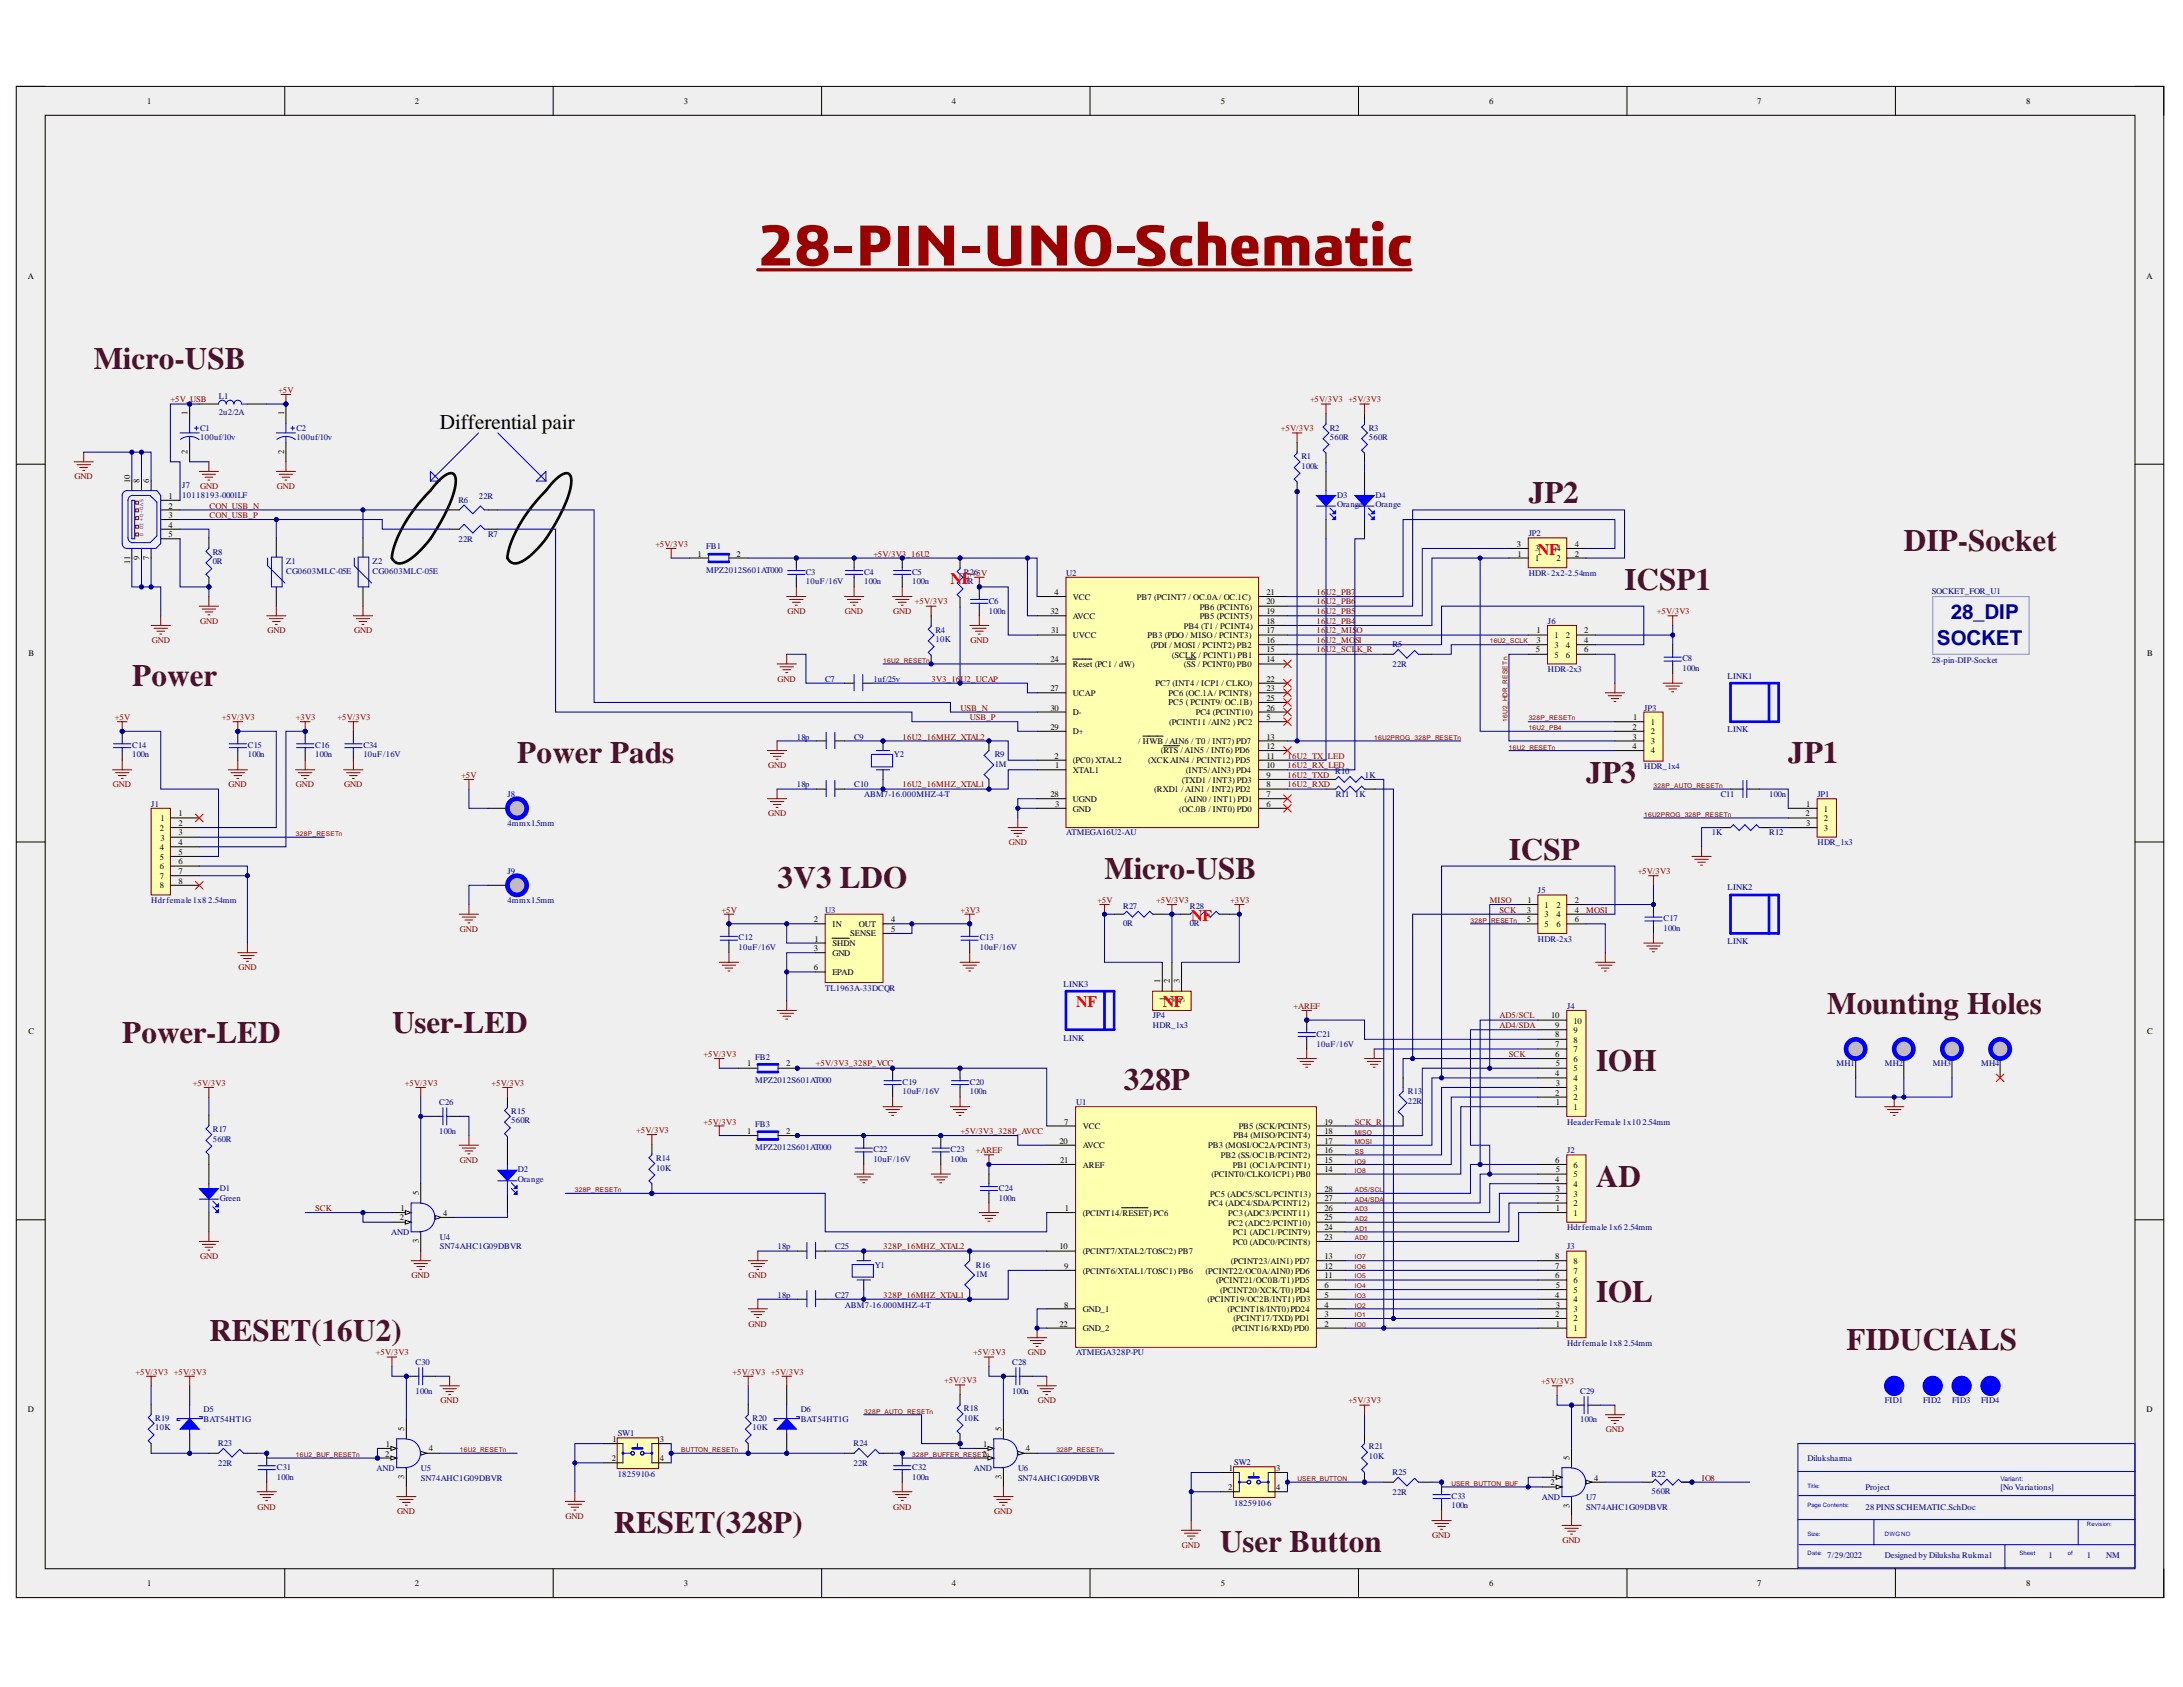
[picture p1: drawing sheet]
<svg xmlns="http://www.w3.org/2000/svg" width="279mm" height="216mm" viewBox="0 0 279 216" stroke-linecap="round" stroke-linejoin="round" font-family="sans-serif">
<defs><g id="words">
<text font-size="7.7" fill="#900" x="97" y="34">28-PIN-UNO-Schematic</text>
<g font-size="4" fill="#4c1130">
<text x="12" y="47.2">Micro-USB</text>
<text x="195.7" y="64.4">JP2</text>
<text x="243.7" y="70.6">DIP-Socket</text>
<text x="207.9" y="75.5">ICSP1</text>
<text x="16.9" y="87.8">Power</text>
<text x="66.2" y="97.7">Power Pads</text>
<text x="203" y="100.2">JP3</text>
<text x="228.9" y="97.7">JP1</text>
<text x="99.5" y="113.7">3V3 LDO</text>
<text x="141.4" y="112.5">Micro-USB</text>
<text x="193.1" y="110">ICSP</text>
<text x="233.9" y="129.7">Mounting Holes</text>
<text x="15.6" y="133.4">Power-LED</text>
<text x="50.2" y="132.2">User-LED</text>
<text x="204.3" y="137.1">IOH</text>
<text x="143.8" y="139.5">328P</text>
<text x="204.3" y="151.9">AD</text>
<text x="204.3" y="166.7">IOL</text>
<text x="26.8" y="171.6">RESET(16U2)</text>
<text x="236.3" y="172.8">FIDUCIALS</text>
<text x="78.5" y="196.2">RESET(328P)</text>
<text x="156.2" y="198.7">User Button</text>
</g>
<text font-size="2.7" x="56.3" y="54.9">Differential pair</text>
<g font-size="2.6" fill="#000080">
<text x="247.9" y="82.5">SOCKET</text>
<text x="249.7" y="79.3">28_DIP</text>
</g>
<g font-size="2" fill="#f00">
<text x="196.8" y="71">NF</text>
<text x="121.7" y="74.7">NF</text>
<text x="152.4" y="117.8">NF</text>
<text x="137.7" y="128.9">NF</text>
<text x="148.8" y="128.9">NF</text>
</g>
<g font-size="1.1">
<text x="18.9" y="13.3">1</text>
<text x="53.1" y="13.3">2</text>
<text x="87.5" y="13.3">3</text>
<text x="121.8" y="13.3">4</text>
<text x="156.3" y="13.3">5</text>
<text x="190.6" y="13.3">6</text>
<text x="224.9" y="13.3">7</text>
<text x="259.3" y="13.3">8</text>
<text x="3.6" y="35.7">A</text>
<text x="274.7" y="35.7">A</text>
<text x="24" y="53.2" transform="rotate(-90 24 53.2)">1</text>
<text x="36.4" y="53.2" transform="rotate(-90 36.4 53.2)">1</text>
<text x="24" y="58.2" transform="rotate(-90 24 58.2)">2</text>
<text x="36.4" y="58.2" transform="rotate(-90 36.4 58.2)">2</text>
<text x="16.7" y="61.8" transform="rotate(-90 16.7 61.8)">10</text>
<text x="17.8" y="61.8" transform="rotate(-90 17.8 61.8)">8</text>
<text x="19.1" y="61.8" transform="rotate(-90 19.1 61.8)">6</text>
<text x="21.6" y="63.8">1</text>
<text x="21.6" y="65.1">2</text>
<text x="17.8" y="71.7" transform="rotate(-90 17.8 71.7)">9</text>
<text x="19.1" y="71.7" transform="rotate(-90 19.1 71.7)">7</text>
<text x="21.6" y="66.3">3</text>
<text x="21.6" y="67.5">4</text>
<text x="21.6" y="68.7">5</text>
<text x="89.3" y="71.2">1</text>
<text x="94.3" y="71.2">2</text>
<text x="194.1" y="70">3</text>
<text x="194.2" y="71.2">1</text>
<text x="196.5" y="71.8">1</text>
<text x="196.5" y="70.6">3</text>
<text x="199.2" y="71.8">2</text>
<text x="199.2" y="70.6">4</text>
<text x="201.6" y="71.2">2</text>
<text x="201.6" y="70">4</text>
<text x="16.7" y="72.2" transform="rotate(-90 16.7 72.2)">11</text>
<text x="134.9" y="76.2">4</text>
<text x="137.3" y="76.7">VCC</text>
<text x="145.5" y="76.7">PB7 (PCINT7 / OC.0A/ OC.1C)</text>
<text x="162.1" y="77.3">20</text>
<text x="162.1" y="76.2">21</text>
<text x="134.4" y="78.6">32</text>
<text x="134.5" y="81.1">31</text>
<text x="137.3" y="81.6">UVCC</text>
<text x="137.3" y="79.2">AVCC</text>
<text x="146.9" y="81.6">PB3 (PDO / MISO / PCINT3)</text>
<text x="147.3" y="82.9">(PDI / MOSI / PCINT2) PB2</text>
<text x="151.5" y="80.5">PB4 (T1 / PCINT4)</text>
<text x="153.5" y="79.2">PB5 (PCINT5)</text>
<text x="153.5" y="78">PB6 (PCINT6)</text>
<text x="162.1" y="83.5">15</text>
<text x="162.1" y="82.3">16</text>
<text x="162.1" y="81.1">17</text>
<text x="162.1" y="79.9">18</text>
<text x="162.1" y="78.6">19</text>
<text x="196.6" y="83.5">5</text>
<text x="196.7" y="82.3">3</text>
<text x="196.7" y="81.1">1</text>
<text x="199" y="82.9">3</text>
<text x="199" y="81.6">1</text>
<text x="200.4" y="81.6">2</text>
<text x="200.4" y="82.9">4</text>
<text x="202.8" y="81.1">2</text>
<text x="202.8" y="82.3">4</text>
<text x="202.8" y="83.5">6</text>
<text x="3.6" y="84">B</text>
<text x="134.4" y="84.8">24</text>
<text x="134.4" y="88.5">27</text>
<text x="137.3" y="85.4">Reset (PC1 / dW)</text>
<text x="137.3" y="89.1">UCAP</text>
<text x="147.9" y="87.8">PC7 (INT4 / ICP1 / CLKO)</text>
<text x="149.6" y="89.1">PC6 (OC.1A/ PCINT8)</text>
<text x="150" y="84.2">(SCLK / PCINT1) PB1</text>
<text x="151.5" y="85.4">(SS / PCINT0) PB0</text>
<text x="162.1" y="84.8">14</text>
<text x="162.1" y="87.2">22</text>
<text x="162.1" y="88.5">23</text>
<text x="162.1" y="89.7">25</text>
<text x="199" y="84.2">5</text>
<text x="200.4" y="84.2">6</text>
<text x="274.8" y="84">B</text>
<text x="134.4" y="93.4">29</text>
<text x="134.4" y="90.9">30</text>
<text x="137.3" y="94">D+</text>
<text x="137.3" y="91.5">D-</text>
<text x="145.7" y="95.2">/ HWB /AIN6 / T0 / INT7) PD7</text>
<text x="149.6" y="90.3">PC5 ( PCINT9/ OC.1B)</text>
<text x="149.7" y="92.8">(PCINT11 /AIN2 ) PC2</text>
<text x="153" y="91.5">PC4 (PCINT10)</text>
<text x="162.1" y="92.1">5</text>
<text x="162.1" y="95.8">12</text>
<text x="162.1" y="94.7">13</text>
<text x="162.1" y="90.9">26</text>
<text x="208.9" y="93.4">2</text>
<text x="208.9" y="94.7">3</text>
<text x="208.9" y="95.8">4</text>
<text x="209" y="92.1">1</text>
<text x="211.3" y="92.8">1</text>
<text x="211.3" y="94">2</text>
<text x="211.3" y="95.2">3</text>
<text x="134.9" y="97.1">2</text>
<text x="135" y="98.3">1</text>
<text x="137.3" y="99">XTAL1</text>
<text x="137.3" y="97.7">(PC0) XTAL2</text>
<text x="147" y="97.7">(XCKAIN4 / PCINT12) PD5</text>
<text x="147.7" y="101.4">(RXD1 /AIN1 / INT2) PD2</text>
<text x="148.6" y="96.4">(RTS /AIN5 / INT6) PD6</text>
<text x="151.3" y="100.2">(TXD1 / INT3) PD3</text>
<text x="151.8" y="99">(INT5/AIN3) PD4</text>
<text x="162.1" y="100.7">8</text>
<text x="162.1" y="99.6">9</text>
<text x="162.1" y="98.3">10</text>
<text x="162.1" y="97.1">11</text>
<text x="211.3" y="96.4">4</text>
<text x="20.5" y="106.3">2</text>
<text x="20.5" y="105.1">1</text>
<text x="20.5" y="107.6">3</text>
<text x="22.8" y="104.5">1</text>
<text x="22.8" y="105.7">2</text>
<text x="22.8" y="106.9">3</text>
<text x="134.4" y="102">28</text>
<text x="135" y="103.3">3</text>
<text x="137.3" y="103.9">GND</text>
<text x="137.3" y="102.6">UGND</text>
<text x="150.9" y="103.9">(OC.0B / INT0) PD0</text>
<text x="151.6" y="102.6">(AIN0 / INT1) PD1</text>
<text x="162.1" y="103.3">6</text>
<text x="162.1" y="102">7</text>
<text x="231.1" y="104.5">2</text>
<text x="231.2" y="103.3">1</text>
<text x="231.2" y="105.7">3</text>
<text x="233.5" y="103.9">1</text>
<text x="233.5" y="105.1">2</text>
<text x="233.5" y="106.3">3</text>
<text x="20.5" y="108.8">4</text>
<text x="20.5" y="110">5</text>
<text x="20.5" y="111.2">6</text>
<text x="20.5" y="112.5">7</text>
<text x="20.5" y="113.7">8</text>
<text x="22.8" y="108.2">4</text>
<text x="22.8" y="109.4">5</text>
<text x="22.8" y="110.6">6</text>
<text x="22.8" y="111.9">7</text>
<text x="22.8" y="113.1">8</text>
<text x="104.2" y="118">2</text>
<text x="106.5" y="118.7">IN</text>
<text x="108.8" y="119.8">SENSE</text>
<text x="109.9" y="118.7">OUT</text>
<text x="114.1" y="118">4</text>
<text x="114.1" y="119.2">5</text>
<text x="195.4" y="116.8">3</text>
<text x="195.4" y="118">5</text>
<text x="195.5" y="115.5">1</text>
<text x="197.7" y="117.4">3</text>
<text x="197.7" y="118.7">5</text>
<text x="197.7" y="116.2">1</text>
<text x="199.2" y="116.2">2</text>
<text x="199.2" y="117.4">4</text>
<text x="199.2" y="118.7">6</text>
<text x="201.6" y="115.5">2</text>
<text x="201.6" y="116.8">4</text>
<text x="201.6" y="118">6</text>
<text x="104.2" y="121.7">3</text>
<text x="104.2" y="124.2">6</text>
<text x="104.3" y="120.5">1</text>
<text x="106.5" y="121.1">SHDN</text>
<text x="106.5" y="122.3">GND</text>
<text x="106.5" y="124.8">EPAD</text>
<text x="148.5" y="125.8" transform="rotate(-90 148.5 125.8)">1</text>
<text x="149.7" y="125.8" transform="rotate(-90 149.7 125.8)">2</text>
<text x="151" y="125.8" transform="rotate(-90 151 125.8)">3</text>
<text x="149.2" y="128.1" transform="rotate(-90 149.2 128.1)">1</text>
<text x="150.3" y="128.2" transform="rotate(-90 150.3 128.2)">2</text>
<text x="151.6" y="128.2" transform="rotate(-90 151.6 128.2)">3</text>
<text x="198.5" y="130.3">10</text>
<text x="199" y="131.6">9</text>
<text x="201.4" y="131">10</text>
<text x="3.6" y="132.3">C</text>
<text x="95.6" y="136.5">1</text>
<text x="100.6" y="136.5">2</text>
<text x="199" y="137.8">4</text>
<text x="199" y="135.3">6</text>
<text x="199" y="134">7</text>
<text x="199" y="132.8">8</text>
<text x="199.1" y="136.5">5</text>
<text x="201.4" y="137.1">5</text>
<text x="201.4" y="135.9">6</text>
<text x="201.4" y="134.6">7</text>
<text x="201.4" y="133.4">8</text>
<text x="201.4" y="132.2">9</text>
<text x="274.8" y="132.3">C</text>
<text x="136.2" y="143.9">7</text>
<text x="169.5" y="143.9">19</text>
<text x="199" y="140.2">2</text>
<text x="199.1" y="141.4">1</text>
<text x="199.1" y="138.9">3</text>
<text x="201.4" y="142.1">1</text>
<text x="201.4" y="140.8">2</text>
<text x="201.4" y="139.6">3</text>
<text x="201.4" y="138.3">4</text>
<text x="95.6" y="145.1">1</text>
<text x="100.6" y="145.1">2</text>
<text x="135.6" y="146.4">20</text>
<text x="135.7" y="148.8">21</text>
<text x="138.6" y="144.5">VCC</text>
<text x="138.6" y="147">AVCC</text>
<text x="138.6" y="149.4">AREF</text>
<text x="154.6" y="147">PB3 (MOSI/OC2A/PCINT3)</text>
<text x="156.3" y="148.2">PB2 (SS/OC1B/PCINT2)</text>
<text x="157.8" y="149.4">PB1 (OC1A/PCINT1)</text>
<text x="157.9" y="145.7">PB4 (MISO/PCINT4)</text>
<text x="158.5" y="144.5">PB5 (SCK/PCINT5)</text>
<text x="169.5" y="148.8">15</text>
<text x="169.5" y="147.6">16</text>
<text x="169.5" y="146.4">17</text>
<text x="169.5" y="145.1">18</text>
<text x="199" y="148.8">6</text>
<text x="201.4" y="149.4">6</text>
<text x="51.2" y="155">1</text>
<text x="53.6" y="153" transform="rotate(-90 53.6 153)">5</text>
<text x="56.7" y="155.6">4</text>
<text x="136.3" y="155">1</text>
<text x="138.6" y="155.6">(PCINT14/RESET) PC6</text>
<text x="154.6" y="154.4">PC4 (ADC4/SDA/PCINT12)</text>
<text x="154.9" y="153.1">PC5 (ADC5/SCL/PCINT13)</text>
<text x="155.1" y="150.7">(PCINT0/CLKO/ICP1) PB0</text>
<text x="157.2" y="155.6">PC3 (ADC3/PCINT11)</text>
<text x="169.5" y="150">14</text>
<text x="169.5" y="155">26</text>
<text x="169.5" y="153.7">27</text>
<text x="169.5" y="152.5">28</text>
<text x="199" y="153.7">2</text>
<text x="199" y="151.3">4</text>
<text x="199.1" y="155">1</text>
<text x="199.1" y="152.5">3</text>
<text x="199.1" y="150">5</text>
<text x="201.4" y="155.6">1</text>
<text x="201.4" y="154.4">2</text>
<text x="201.4" y="153.1">3</text>
<text x="201.4" y="151.9">4</text>
<text x="201.4" y="150.7">5</text>
<text x="51.2" y="156.2">2</text>
<text x="53.6" y="159.1" transform="rotate(-90 53.6 159.1)">3</text>
<text x="135.6" y="159.9">10</text>
<text x="138.6" y="160.5">(PCINT7/XTAL2/TOSC2) PB7</text>
<text x="157.2" y="156.9">PC2 (ADC2/PCINT10)</text>
<text x="157.5" y="161.8">(PCINT23/AIN1) PD7</text>
<text x="157.8" y="159.3">PC0 (ADC0/PCINT8)</text>
<text x="157.8" y="158">PC1 (ADC1/PCINT9)</text>
<text x="169.5" y="161.2">13</text>
<text x="169.5" y="158.7">23</text>
<text x="169.5" y="157.4">24</text>
<text x="169.5" y="156.2">25</text>
<text x="199" y="161.2">8</text>
<text x="201.4" y="161.8">8</text>
<text x="136.2" y="167.3">8</text>
<text x="136.2" y="162.3">9</text>
<text x="138.6" y="167.9">GND_1</text>
<text x="138.6" y="163">(PCINT6/XTAL1/TOSC1) PB6</text>
<text x="154.3" y="163">(PCINT22/OC0A/AIN0) PD6</text>
<text x="154.6" y="166.7">(PCINT19/OC2B/INT1)PD3</text>
<text x="155.7" y="164.2">(PCINT21/OC0B/T1)PD5</text>
<text x="156.2" y="165.5">(PCINT20/XCK/T0) PD4</text>
<text x="157.1" y="167.9">(PCINT18/INT0)PD24</text>
<text x="169.5" y="167.3">4</text>
<text x="169.5" y="166.1">5</text>
<text x="169.5" y="164.8">6</text>
<text x="169.5" y="163.6">11</text>
<text x="169.5" y="162.3">12</text>
<text x="199" y="166.1">4</text>
<text x="199" y="163.6">6</text>
<text x="199" y="162.3">7</text>
<text x="199.1" y="167.3">3</text>
<text x="199.1" y="164.8">5</text>
<text x="201.4" y="167.9">3</text>
<text x="201.4" y="166.7">4</text>
<text x="201.4" y="165.5">5</text>
<text x="201.4" y="164.2">6</text>
<text x="201.4" y="163">7</text>
<text x="135.6" y="169.8">22</text>
<text x="138.6" y="170.4">GND_2</text>
<text x="157.7" y="170.4">(PCINT16/RXD) PD0</text>
<text x="157.9" y="169.1">(PCINT17/TXD) PD1</text>
<text x="169.5" y="169.8">2</text>
<text x="169.5" y="168.5">3</text>
<text x="199" y="168.5">2</text>
<text x="199.1" y="169.8">1</text>
<text x="201.4" y="170.4">1</text>
<text x="201.4" y="169.1">2</text>
<text x="3.6" y="180.7">D</text>
<text x="49.4" y="185.2">1</text>
<text x="51.7" y="183.1" transform="rotate(-90 51.7 183.1)">5</text>
<text x="54.9" y="185.8">4</text>
<text x="78.4" y="184.6">1</text>
<text x="84.5" y="184.6">3</text>
<text x="125.8" y="185.2">1</text>
<text x="128.2" y="183.1" transform="rotate(-90 128.2 183.1)">5</text>
<text x="131.3" y="185.8">4</text>
<text x="274.7" y="180.7">D</text>
<text x="49.3" y="186.4">2</text>
<text x="51.7" y="189.3" transform="rotate(-90 51.7 189.3)">3</text>
<text x="78.3" y="187">2</text>
<text x="84.5" y="187">4</text>
<text x="125.7" y="186.4">2</text>
<text x="128.2" y="189.3" transform="rotate(-90 128.2 189.3)">3</text>
<text x="157.2" y="190.7">2</text>
<text x="157.3" y="188.2">1</text>
<text x="163.4" y="188.2">3</text>
<text x="163.4" y="190.7">4</text>
<text x="198.4" y="190.1">2</text>
<text x="198.5" y="188.9">1</text>
<text x="200.9" y="186.9" transform="rotate(-90 200.9 186.9)">5</text>
<text x="204" y="189.5">4</text>
<text x="200.9" y="192.9" transform="rotate(-90 200.9 192.9)">3</text>
<text x="18.9" y="203">1</text>
<text x="53.1" y="203">2</text>
<text x="87.5" y="203">3</text>
<text x="121.8" y="203">4</text>
<text x="156.3" y="203">5</text>
<text x="190.6" y="203">6</text>
<text x="224.9" y="203">7</text>
<text x="259.3" y="203">8</text>
</g>
<g font-size="1.1" fill="#800000">
<text x="21.8" y="51.5">+5V_USB</text>
<text x="35.6" y="50.3">+5V</text>
<text x="167.7" y="51.5">+5V/3V3 +5V/3V3</text>
<text x="163.9" y="55.2">+5V/3V3</text>
<text x="9.6" y="61.4">GND</text>
<text x="25.6" y="62.5">GND</text>
<text x="26.8" y="65.1">CON_USB_N</text>
<text x="35.4" y="62.5">GND</text>
<text x="26.8" y="66.3">CON_USB_P</text>
<text x="83.9" y="70">+5V/3V3</text>
<text x="111.8" y="71.2">+5V/3V3_16U2</text>
<text x="117.1" y="77.3">+5V/3V3</text>
<text x="168.5" y="77.3">16U2_PB6</text>
<text x="168.5" y="76.2">16U2_PB7</text>
<text x="19.4" y="82.3">GND</text>
<text x="25.6" y="79.9">GND</text>
<text x="34.2" y="81.1">GND</text>
<text x="45.3" y="81.1">GND</text>
<text x="100.8" y="78.6">GND</text>
<text x="108.1" y="78.6">GND</text>
<text x="114.3" y="78.6">GND</text>
<text x="124.2" y="82.3">GND</text>
<text x="168.5" y="83.5">16U2_SCLK_R</text>
<text x="168.5" y="82.3">16U2_MO</text>
<text x="168.5" y="81.1">16U2_MIS</text>
<text x="168.5" y="79.9">16U2_PB4</text>
<text x="168.5" y="78.6">16U2_PB5</text>
<text x="173.4" y="82.3">SI</text>
<text x="173.6" y="81.1">O</text>
<text x="212.1" y="78.6">+5V/3V3</text>
<text x="99.5" y="87.2">GND</text>
<text x="119.2" y="87.2">3V3_16</text>
<text x="122.9" y="87.2">U2_UCAP</text>
<text x="14.7" y="92.1">+5V</text>
<text x="28.4" y="92.1">+5V/3V3</text>
<text x="37.9" y="92.1">+3V3</text>
<text x="43.2" y="92.1">+5V/3V3</text>
<text x="115.5" y="94.7">16U2_16MHZ_XTAL2</text>
<text x="122.9" y="90.9">USB_N</text>
<text x="124.1" y="92.1">USB_P</text>
<text x="14.5" y="100.7">GND</text>
<text x="29.3" y="100.7">GND</text>
<text x="37.9" y="100.7">GND</text>
<text x="44.1" y="100.7">GND</text>
<text x="59" y="99.6">+5V</text>
<text x="98.3" y="98.3">GND</text>
<text x="115.5" y="100.7">16U2_16MHZ_XTAL1</text>
<text x="164.8" y="100.7">16U2_RXD</text>
<text x="164.8" y="99.6">16U2_TXD</text>
<text x="164.8" y="98.3">16U2_RX_LED</text>
<text x="164.8" y="97.1">16U2_TX_</text>
<text x="170" y="97.1">LED</text>
<text x="98.3" y="104.5">GND</text>
<text x="129.1" y="108.2">GND</text>
<text x="209.6" y="111.9">+5V/3V3</text>
<text x="58.8" y="119.2">GND</text>
<text x="92.3" y="116.8">+5V</text>
<text x="122.9" y="116.8">+3V3</text>
<text x="140.4" y="115.5">+5V</text>
<text x="148" y="115.5">+5V/3V3</text>
<text x="157.4" y="115.5">+3V3</text>
<text x="190.7" y="115.5">MISO</text>
<text x="191.9" y="116.8">SCK</text>
<text x="203" y="116.8">MOSI</text>
<text x="30.5" y="124.2">GND</text>
<text x="165.6" y="129.1">+AREF</text>
<text x="191.9" y="130.3">AD5/SCL</text>
<text x="191.9" y="131.6">AD4/SDA</text>
<text x="90" y="135.3">+5V/3V3</text>
<text x="104.4" y="136.5">+5V/3V3_328P_VCC</text>
<text x="193.1" y="135.3">SCK</text>
<text x="24.7" y="138.9">+5V/3V3</text>
<text x="51.8" y="138.9">+5V/3V3</text>
<text x="62.9" y="138.9">+5V/3V3</text>
<text x="90" y="143.9">+5V/3V3</text>
<text x="173.4" y="143.9">SCK_R</text>
<text x="58.8" y="148.8">GND</text>
<text x="81.4" y="145">+5V/3V3</text>
<text x="122.9" y="145.1">+5V/3V3_328P_AVCC</text>
<text x="124.9" y="147.6">+AREF</text>
<text x="40.3" y="155">SCK</text>
<text x="25.6" y="161.2">GND</text>
<text x="113" y="159.9">328P_16MHZ_XTAL2</text>
<text x="52.7" y="163.6">GND</text>
<text x="95.8" y="163.6">GND</text>
<text x="113" y="166.1">328P_16MHZ_XTAL1</text>
<text x="48.1" y="173.4">+5V/3V3</text>
<text x="95.8" y="169.8">GND</text>
<text x="124.5" y="173.4">+5V/3V3</text>
<text x="131.6" y="173.4">GND</text>
<text x="17.3" y="176">+5V/3V3 +5V/3V3</text>
<text x="56.4" y="179.6">GND</text>
<text x="93.8" y="176">+5V/3V3 +5V/3V3</text>
<text x="120.8" y="177.1">+5V/3V3</text>
<text x="132.8" y="179.6">GND</text>
<text x="172.6" y="179.6">+5V/3V3</text>
<text x="197.3" y="177.1">+5V/3V3</text>
<text x="205.5" y="183.3">GND</text>
<text x="217.8" y="189.5">IO8</text>
<text x="33" y="193.2">GND</text>
<text x="50.8" y="193.8">GND</text>
<text x="72.4" y="194.4">GND</text>
<text x="114.3" y="193.2">GND</text>
<text x="127.3" y="193.8">GND</text>
<text x="183.3" y="196.8">GND</text>
<text x="200" y="197.5">GND</text>
<text x="151.3" y="198.1">GND</text>
</g>
<g font-size="1.1" fill="#000080">
<text x="28" y="51.1">L1</text>
<text x="28" y="53.1">2u2/2A</text>
<text x="25.6" y="55.1">C1</text>
<text x="25.6" y="56.3">100uf/10v</text>
<text x="38" y="55.1">C2</text>
<text x="38" y="56.3">100uf/10v</text>
<text x="166.6" y="58.7">R1</text>
<text x="170.2" y="55.1">R2</text>
<text x="170.2" y="56.3">560R</text>
<text x="175.2" y="55.1">R3</text>
<text x="175.2" y="56.3">560R</text>
<text x="23.3" y="62.5">J7</text>
<text x="23.3" y="63.7">10118193-0001LF</text>
<text x="58.7" y="64.3">R6</text>
<text x="61.3" y="63.8">22R</text>
<text x="166.6" y="60">100k</text>
<text x="171.1" y="63.7">D3</text>
<text x="171.1" y="64.9">Orange</text>
<text x="176" y="63.7">D4</text>
<text x="176" y="64.9">Orange</text>
<text x="27.2" y="71">R8</text>
<text x="58.7" y="69.4">22R</text>
<text x="62.5" y="68.7">R7</text>
<text x="90.4" y="70.3">FB1</text>
<text x="195.7" y="68.6">JP2</text>
<text x="27.2" y="72.2">0R</text>
<text x="36.6" y="72.2">Z1</text>
<text x="36.6" y="73.4">CG0603MLC-05E</text>
<text x="47.7" y="72.2">Z2</text>
<text x="47.7" y="73.4">CG0603MLC-05E</text>
<text x="90.4" y="73.3">MPZ2012S601AT000</text>
<text x="103.2" y="73.5">C3</text>
<text x="103.2" y="74.8">10uF/16V</text>
<text x="110.6" y="73.5">C4</text>
<text x="110.6" y="74.8">100n</text>
<text x="116.8" y="73.5">C5</text>
<text x="116.8" y="74.8">100n</text>
<text x="123.4" y="73.5">R2+65V</text>
<text x="123.4" y="74.8">0R</text>
<text x="126.6" y="77.2">C6</text>
<text x="136.5" y="73.7">U2</text>
<text x="195.7" y="73.7">HDR-2x2-2.54mm</text>
<text x="247.2" y="76">SOCKET_FOR_U1</text>
<text x="119.7" y="81">R4</text>
<text x="119.7" y="82.2">10K</text>
<text x="126.6" y="78.5">100n</text>
<text x="178.2" y="82.8">R5</text>
<text x="198.1" y="79.9">J6</text>
<text x="105.6" y="87.2">C7</text>
<text x="111.8" y="87.2">1uf/25v</text>
<text x="178.2" y="85.4">22R</text>
<text x="198.1" y="86">HDR-2x3</text>
<text x="215.4" y="84.6">C8</text>
<text x="215.4" y="85.9">100n</text>
<text x="221.1" y="86.9">LINK1</text>
<text x="247.2" y="84.9">28-pin-DIP-Socket</text>
<text x="16.9" y="95.8">C14</text>
<text x="31.7" y="95.8">C15</text>
<text x="40.3" y="95.8">C16</text>
<text x="46.5" y="95.8">C34</text>
<text x="102" y="94.7">18p</text>
<text x="109.3" y="94.7">C9</text>
<text x="210.5" y="90.9">JP3</text>
<text x="221.1" y="93.7">LINK</text>
<text x="16.9" y="96.9">100n</text>
<text x="31.7" y="96.9">100n</text>
<text x="40.3" y="96.9">100n</text>
<text x="46.5" y="96.9">10uF/16V</text>
<text x="102" y="100.7">18p</text>
<text x="109.3" y="100.7">C10</text>
<text x="114.4" y="96.9">Y2</text>
<text x="127.3" y="96.9">R9</text>
<text x="127.3" y="98.2">1M</text>
<text x="170.9" y="99.1">R10</text>
<text x="174.7" y="99.6">1K</text>
<text x="210.5" y="98.5">HDR_1x4</text>
<text x="19.4" y="103.3">J1</text>
<text x="64.9" y="102">J8</text>
<text x="64.9" y="105.7">4mmx1.5mm</text>
<text x="110.6" y="102">ABM7-16.000MHZ-4-T</text>
<text x="136.5" y="106.9">ATMEGA16U2-AU</text>
<text x="171" y="102">R11</text>
<text x="173.4" y="102">1K</text>
<text x="219.1" y="106.9">1K</text>
<text x="220.3" y="102">C11</text>
<text x="226.4" y="106.9">R12</text>
<text x="226.4" y="102">100n</text>
<text x="232.6" y="102">JP1</text>
<text x="64.9" y="111.9">J9</text>
<text x="221.1" y="113.9">LINK2</text>
<text x="232.6" y="108.2">HDR_1x3</text>
<text x="19.4" y="115.5">Hdrfemale 1x8</text>
<text x="26.7" y="115.5">2.54mm</text>
<text x="64.9" y="115.5">4mmx1.5mm</text>
<text x="105.6" y="116.8">U3</text>
<text x="143.7" y="116.3">R27</text>
<text x="143.7" y="118.5">0R</text>
<text x="152.3" y="116.3">R28</text>
<text x="152.3" y="118.5">0R</text>
<text x="196.8" y="114.3">J5</text>
<text x="212.9" y="117.9">C17</text>
<text x="212.9" y="119.2">100n</text>
<text x="94.5" y="120.3">C12</text>
<text x="94.5" y="121.6">10uF/16V</text>
<text x="125.4" y="120.3">C13</text>
<text x="125.4" y="121.6">10uF/16V</text>
<text x="196.8" y="120.5">HDR-2x3</text>
<text x="221.1" y="120.9">LINK</text>
<text x="105.6" y="126.8">TL1963A-33DCQR</text>
<text x="136.1" y="126.3">LINK3</text>
<text x="147.5" y="130.3">JP4</text>
<text x="147.5" y="131.6">HDR_1x3</text>
<text x="200.6" y="129.1">J4</text>
<text x="96.6" y="135.6">FB2</text>
<text x="136.1" y="133.2">LINK</text>
<text x="168.5" y="132.7">C21</text>
<text x="168.5" y="134">10uF/16V</text>
<text x="235.1" y="136.5">MH1</text>
<text x="241.2" y="136.5">MH2</text>
<text x="247.4" y="136.5">MH3</text>
<text x="253.6" y="136.5">MH4</text>
<text x="56.2" y="141.4">C26</text>
<text x="65.4" y="142.6">R15</text>
<text x="65.4" y="143.8">560R</text>
<text x="96.6" y="138.6">MPZ2012S601AT000</text>
<text x="115.5" y="138.9">C19</text>
<text x="115.5" y="140">10uF/16V</text>
<text x="124.1" y="138.9">C20</text>
<text x="124.1" y="140">100n</text>
<text x="137.7" y="141.4">U1</text>
<text x="180.2" y="140">R13</text>
<text x="180.2" y="141.3">22R</text>
<text x="200.6" y="143.9">HeaderFemale 1x10</text>
<text x="210.2" y="143.9">2.54mm</text>
<text x="27.2" y="144.9">R17</text>
<text x="27.2" y="146.1">560R</text>
<text x="56.2" y="145.1">100n</text>
<text x="84" y="148.6">R14</text>
<text x="84" y="149.8">10K</text>
<text x="96.6" y="144.3">FB3</text>
<text x="96.6" y="147.2">MPZ2012S601AT000</text>
<text x="111.8" y="147.5">C22</text>
<text x="111.8" y="148.7">10uF/16V</text>
<text x="121.7" y="147.5">C23</text>
<text x="121.7" y="148.7">100n</text>
<text x="200.6" y="147.6">J2</text>
<text x="28.2" y="152.4">D1</text>
<text x="28.2" y="153.6">Green</text>
<text x="66.3" y="150">D2</text>
<text x="66.3" y="151.3">Orange</text>
<text x="127.8" y="152.4">C24</text>
<text x="127.8" y="153.6">100n</text>
<text x="50.1" y="158">AND</text>
<text x="56.3" y="158.7">U4</text>
<text x="56.3" y="159.9">SN74AHC1G09DBVR</text>
<text x="99.5" y="159.9">18p</text>
<text x="106.9" y="159.9">C25</text>
<text x="200.6" y="159.9">J3</text>
<text x="200.6" y="157.4">Hdrfemale 1x6</text>
<text x="207.8" y="157.4">2.54mm</text>
<text x="99.5" y="166.1">18p</text>
<text x="106.9" y="166.1">C27</text>
<text x="108.1" y="167.3">ABM7-16.000MHZ-4-T</text>
<text x="111.9" y="162.3">Y1</text>
<text x="124.9" y="162.3">R16</text>
<text x="124.9" y="163.4">1M</text>
<text x="137.7" y="173.4">ATMEGA328P-PU</text>
<text x="200.6" y="172.2">Hdrfemale 1x8</text>
<text x="207.8" y="172.2">2.54mm</text>
<text x="53.2" y="174.7">C30</text>
<text x="53.2" y="178.4">100n</text>
<text x="129.5" y="174.7">C28</text>
<text x="129.5" y="178.4">100n</text>
<text x="202.3" y="178.4">C29</text>
<text x="241.2" y="179.6">FID1</text>
<text x="246.1" y="179.6">FID2</text>
<text x="249.9" y="179.6">FID3</text>
<text x="253.6" y="179.6">FID4</text>
<text x="19.9" y="181.9">R19</text>
<text x="19.9" y="183.1">10K</text>
<text x="26" y="180.7">D5</text>
<text x="26" y="182">BAT54HT1G</text>
<text x="27.9" y="185">R23</text>
<text x="79.1" y="183.8">SW1</text>
<text x="96.3" y="181.9">R20</text>
<text x="96.3" y="183.1">10K</text>
<text x="102.5" y="180.7">D6</text>
<text x="102.5" y="182">BAT54HT1G</text>
<text x="109.2" y="185">R24</text>
<text x="123.4" y="180.6">R18</text>
<text x="123.4" y="181.9">10K</text>
<text x="175.2" y="185.5">R21</text>
<text x="202.3" y="182">100n</text>
<text x="27.9" y="187.6">22R</text>
<text x="35.4" y="188.1">C31</text>
<text x="35.4" y="189.4">100n</text>
<text x="48.2" y="188.2">AND</text>
<text x="53.9" y="188.2">U5</text>
<text x="53.9" y="189.5">SN74AHC1G09DBVR</text>
<text x="79.1" y="189">1825910-6</text>
<text x="109.2" y="187.6">22R</text>
<text x="116.8" y="188.1">C32</text>
<text x="116.8" y="189.4">100n</text>
<text x="124.6" y="188.2">AND</text>
<text x="130.3" y="188.2">U6</text>
<text x="130.3" y="189.5">SN74AHC1G09DBVR</text>
<text x="157.9" y="187.5">SW2</text>
<text x="175.2" y="186.8">10K</text>
<text x="178.2" y="188.7">R25</text>
<text x="178.2" y="191.3">22R</text>
<text x="185.8" y="191.8">C33</text>
<text x="197.3" y="191.9">AND</text>
<text x="203" y="191.9">U7</text>
<text x="211.4" y="189">R22</text>
<text x="211.4" y="191.2">560R</text>
<text x="231.3" y="187">Diluksharma</text>
<text x="238.8" y="190.7">Project</text>
<text x="256" y="190.7">[No Variations]</text>
<text x="157.9" y="192.7">1825910-6</text>
<text x="185.8" y="193">100n</text>
<text x="203" y="193.2">SN74AHC1G09DBVR</text>
<text x="238.8" y="193.2">28 PINSSCHEMATIC.SchDoc</text>
<text x="233.9" y="199.4">7/29/2022</text>
<text x="241.2" y="199.4">Designed by Diluksha Rukmal</text>
<text x="262.2" y="199.4">1</text>
<text x="267.1" y="199.4">1</text>
<text x="269.6" y="199.4">NM</text>
</g>
<g font-size=".8" fill="#800000">
<text x="190.7" y="82.3">16U2_SCLK</text>
<text x="113" y="84.9">16U2_RESETn</text>
<text x="175.9" y="94.7">16U2PROG_328P_RESETn</text>
<text x="192.9" y="92.4" transform="rotate(-90 192.9 92.4)">16U2_HDR_RESETn</text>
<text x="193.1" y="95.9">16U2_RESETn</text>
<text x="195.7" y="92.2">328P_RESETn</text>
<text x="195.7" y="93.5">16U2_PB4</text>
<text x="211.6" y="100.8">328P_AUTO_RESETn</text>
<text x="37.9" y="107">328P_RESETn</text>
<text x="210.5" y="104.5">16U2PROG_328P_RESETn</text>
<text x="188.2" y="118.1">328P_</text>
<text x="190.8" y="118.1">RESETn</text>
<text x="173.4" y="148.9">IO9</text>
<text x="173.4" y="147.6">SS</text>
<text x="173.4" y="146.4">MOSI</text>
<text x="173.4" y="145.2">MISO</text>
<text x="73.6" y="152.5">328P_RESETn</text>
<text x="173.4" y="150.1">IO8</text>
<text x="173.4" y="155">AD3</text>
<text x="173.4" y="153.8">AD4/SDA</text>
<text x="173.4" y="152.5">AD5/SCL</text>
<text x="173.4" y="161.2">IO7</text>
<text x="173.4" y="158.7">AD0</text>
<text x="173.4" y="157.5">AD1</text>
<text x="173.4" y="156.3">AD2</text>
<text x="173.4" y="167.3">IO2</text>
<text x="173.4" y="166.1">IO3</text>
<text x="173.4" y="164.9">IO4</text>
<text x="173.4" y="163.6">IO5</text>
<text x="173.4" y="162.4">IO6</text>
<text x="173.4" y="169.8">IO0</text>
<text x="173.4" y="168.6">IO1</text>
<text x="58.8" y="185.8">16U2_RESETn</text>
<text x="87.2" y="185.8">BUTTON_RESETn</text>
<text x="110.6" y="180.9">328P_AUTO_RESETn</text>
<text x="135.2" y="185.8">328P_RESETn</text>
<text x="37.9" y="186.4">16U2_BUF_RESETn</text>
<text x="116.8" y="186.4">328P_BUFFER_RESETn</text>
<text x="166.1" y="189.6">USER_BUTTON</text>
<text x="185.8" y="190.1">USER_BUTTON_BUF</text>
</g>
<g font-size=".8" fill="#00f">
<text x="231.3" y="190.4">Title:</text>
<text x="256" y="189.6">Variant:</text>
<text x="231.3" y="196.6">Size:</text>
<text x="231.3" y="192.9">Page Contents:</text>
<text x="241.2" y="196.6">DWG NO</text>
<text x="267.1" y="195.3">Revision:</text>
<text x="231.3" y="199">Date:</text>
<text x="258.5" y="199">Sheet</text>
<text x="264.7" y="199">of</text>
</g>
<text font-size=".7" fill="#000080" x="17.9" y="63.9" transform="rotate(90 17.9 63.9)">5V D- D+ ID G</text>
</g></defs>
<path d="M2.1 11.1h274.8v193.4h-274.8z" fill-rule="evenodd" fill="#efefef"/>
<path d="M2.1 11.1h274.8v193.4h-274.8z" fill="none" stroke="#000" stroke-width=".13"/>
<path d="M5.8 14.8h267.5v186h-267.5z" fill-rule="evenodd" fill="#efefef"/>
<g fill="none" stroke="#000" stroke-width=".13">
<path d="M2.1 11.1h3.7M5.8 14.8h267.5v186h-267.5zM36.4 11.1v3.7M70.8 11.1v3.7M105.2 11.1v3.7M139.5 11.1v3.7M173.9 11.1v3.7M208.2 11.1v3.7M242.6 11.1v3.7M273.3 11.1h3.6v3.7M2.1 59.4h3.7M273.3 59.4h3.6"/>
<path d="M2.1 107.8h3.7M273.3 107.8h3.6M2.1 156.1h3.7M273.3 156.1h3.6M36.4 200.8v3.7M70.8 200.8v3.7M105.2 200.8v3.7M139.5 200.8v3.7M173.9 200.8v3.7M208.2 200.8v3.7M242.6 200.8v3.7M276.9 200.8v3.7"/>
</g>
<path d="M137.7 141.6h30.8v30.8h-30.8z" fill-rule="evenodd" fill="#ffffb0"/>
<path d="M137.7 141.6h30.8v30.8h-30.8z" fill="none" stroke="#800000" stroke-width=".13"/>
<g fill="none" stroke="#000" stroke-width=".13">
<path d="M134 155.2h3.7M134 144.1h3.7M134 149h3.7M134 146.6h3.7M143.5 154.6h3.4M168.5 155.2h3.7M168.5 144.1h3.7M168.5 150.3h3.7M168.5 149h3.7M168.5 147.8h3.7M168.5 146.6h3.7M168.5 145.3h3.7"/>
<path d="M168.5 158.9h3.7M168.5 157.7h3.7M168.5 156.4h3.7M168.5 154h3.7M168.5 152.7h3.7M134 170h3.7M134 167.5h3.7M134 162.6h3.7M134 160.1h3.7M168.5 170h3.7M168.5 168.7h3.7M168.5 167.5h3.7"/>
<path d="M168.5 166.3h3.7M168.5 165h3.7M168.5 162.6h3.7M168.5 163.8h3.7M168.5 161.3h3.7"/>
</g>
<path d="M136.4 73.9h24.7v32h-24.7z" fill-rule="evenodd" fill="#ffffb0"/>
<path d="M136.4 73.9h24.7v32h-24.7z" fill="none" stroke="#800000" stroke-width=".13"/>
<g fill="none" stroke="#000" stroke-width=".13">
<path d="M132.7 76.3h3.7M132.7 78.8h3.7M161.1 76.3h3.7M161.1 78.8h3.7M161.1 77.6h3.7M132.7 98.5h3.7M132.7 97.3h3.7M132.7 85h3.7M132.7 81.3h3.7M132.7 88.7h3.7M132.7 91.1h3.7M132.7 93.6h3.7"/>
<path d="M137.3 84.4h2.5M146.3 94.2h2.6M148.9 95.4h2.1M151.8 84.4h1.3M161.1 98.5h3.7M161.1 97.3h3.7M161.1 92.4h3.7M161.1 99.7h3.7M161.1 96.1h3.7M161.1 94.8h3.7M161.1 85h3.7M161.1 83.7h3.7"/>
<path d="M161.1 82.5h3.7M161.1 81.3h3.7M161.1 80h3.7M161.1 87.4h3.7M161.1 88.7h3.7M161.1 89.9h3.7M161.1 91.1h3.7M132.7 103.4h3.7M132.7 102.2h3.7M161.1 103.4h3.7M161.1 102.2h3.7M161.1 101h3.7"/>
</g>
<path d="M200.5 129.3h2.5v13.6h-2.5z" fill-rule="evenodd" fill="#ffffb0"/>
<path d="M200.5 129.3h2.5v13.6h-2.5z" fill="none" stroke="#800000" stroke-width=".13"/>
<path d="M196.8 139.2h3.7M196.8 137.9h3.7M196.8 136.7h3.7M196.8 135.5h3.7M196.8 134.2h3.7M196.8 133h3.7M196.8 131.8h3.7M196.8 130.6h3.7M196.8 141.6h3.7M196.8 140.4h3.7" fill="none" stroke="#000" stroke-width=".13"/>
<path d="M200.5 160.1h2.5v11.1h-2.5z" fill-rule="evenodd" fill="#ffffb0"/>
<path d="M200.5 160.1h2.5v11.1h-2.5z" fill="none" stroke="#800000" stroke-width=".13"/>
<path d="M196.8 170h3.7M196.8 168.7h3.7M196.8 167.5h3.7M196.8 166.3h3.7M196.8 165h3.7M196.8 163.8h3.7M196.8 162.6h3.7M196.8 161.3h3.7" fill="none" stroke="#000" stroke-width=".13"/>
<path d="M200.5 147.8h2.5v8.6h-2.5z" fill-rule="evenodd" fill="#ffffb0"/>
<path d="M200.5 147.8h2.5v8.6h-2.5z" fill="none" stroke="#800000" stroke-width=".13"/>
<path d="M196.8 155.2h3.7M196.8 154h3.7M196.8 152.7h3.7M196.8 151.5h3.7M196.8 150.3h3.7M196.8 149h3.7" fill="none" stroke="#000" stroke-width=".13"/>
<circle cx="122.9" cy="136.7" r=".25" fill="#000080"/>
<circle cx="122.9" cy="136.7" r=".25" fill="none" stroke="#000080" stroke-width=".13"/>
<path d="M122.9 136.7v1.2M122.9 139.2v1.2" fill="none" stroke="#000" stroke-width=".13"/>
<circle cx="122.9" cy="136.7" r=".25" fill="#000080"/>
<circle cx="122.9" cy="136.7" r=".25" fill="none" stroke="#000080" stroke-width=".13"/>
<path d="M121.8 138.8h2.2M121.8 138.3h2.2M122.9 137.9v.4M122.9 138.8v.4" fill="none" stroke="#00f" stroke-width=".13"/>
<circle cx="114.2" cy="136.7" r=".25" fill="#000080"/>
<circle cx="114.2" cy="136.7" r=".25" fill="none" stroke="#000080" stroke-width=".13"/>
<path d="M114.2 136.7v1.2M114.2 139.2v1.2" fill="none" stroke="#000" stroke-width=".13"/>
<circle cx="114.2" cy="136.7" r=".25" fill="#000080"/>
<circle cx="114.2" cy="136.7" r=".25" fill="none" stroke="#000080" stroke-width=".13"/>
<path d="M113.1 138.8h2.3M113.1 138.3h2.3M114.2 137.9v.4M114.2 138.8v.4" fill="none" stroke="#00f" stroke-width=".13"/>
<circle cx="102" cy="136.7" r=".25" fill="#000080"/>
<circle cx="102" cy="136.7" r=".25" fill="none" stroke="#000080" stroke-width=".13"/>
<path d="M94.5 136.7h2.5M99.6 136.7h2.4" fill="none" stroke="#000" stroke-width=".13"/>
<circle cx="102" cy="136.7" r=".25" fill="#000080"/>
<circle cx="102" cy="136.7" r=".25" fill="none" stroke="#000080" stroke-width=".13"/>
<path d="M97 136.2v1M99.6 136.2v1" fill="none" stroke="#00f" stroke-width=".13"/>
<path d="M97 137.2h2.6M97 136.2h2.6" fill="none" stroke="#00f" stroke-width=".34"/>
<circle cx="120.4" cy="145.3" r=".25" fill="#000080"/>
<circle cx="120.4" cy="145.3" r=".25" fill="none" stroke="#000080" stroke-width=".13"/>
<path d="M120.4 145.3v1.3M120.4 147.8v1.2" fill="none" stroke="#000" stroke-width=".13"/>
<circle cx="120.4" cy="145.3" r=".25" fill="#000080"/>
<circle cx="120.4" cy="145.3" r=".25" fill="none" stroke="#000080" stroke-width=".13"/>
<path d="M119.3 147.4h2.2M119.3 146.9h2.2M120.4 146.6v.3M120.4 147.4v.4" fill="none" stroke="#00f" stroke-width=".13"/>
<circle cx="110.5" cy="145.3" r=".25" fill="#000080"/>
<circle cx="110.5" cy="145.3" r=".25" fill="none" stroke="#000080" stroke-width=".13"/>
<path d="M110.5 145.3v1.3M110.5 147.8v1.2" fill="none" stroke="#000" stroke-width=".13"/>
<circle cx="110.5" cy="145.3" r=".25" fill="#000080"/>
<circle cx="110.5" cy="145.3" r=".25" fill="none" stroke="#000080" stroke-width=".13"/>
<path d="M109.4 147.4h2.3M109.4 146.9h2.3M110.5 146.6v.3M110.5 147.4v.4" fill="none" stroke="#00f" stroke-width=".13"/>
<circle cx="102" cy="145.3" r=".25" fill="#000080"/>
<circle cx="102" cy="145.3" r=".25" fill="none" stroke="#000080" stroke-width=".13"/>
<path d="M94.5 145.3h2.5M99.6 145.3h2.4" fill="none" stroke="#000" stroke-width=".13"/>
<circle cx="102" cy="145.3" r=".25" fill="#000080"/>
<circle cx="102" cy="145.3" r=".25" fill="none" stroke="#000080" stroke-width=".13"/>
<path d="M97 144.8v1M99.6 144.8v1M103.3 159v2.1M104.4 159v2.1M125.5 152.4h2.2M125.5 151.9h2.2M126.6 151.5v.4M126.6 152.4v.3" fill="none" stroke="#00f" stroke-width=".13"/>
<path d="M97 145.8h2.6M97 144.8h2.6" fill="none" stroke="#00f" stroke-width=".34"/>
<path d="M126.6 150.3v1.2M126.6 152.7v1.3M102 160.1h1.3M104.4 160.1h1.2" fill="none" stroke="#000" stroke-width=".13"/>
<g fill="none" stroke="#800000" stroke-width=".13">
<path d="M109.3 150.3h2.5M109.7 150.6h1.7M110.1 151h.9M110.4 151.4h.3M110.5 149v1.3M113 141.6h2.5M113.4 142h1.7M113.8 142.4h.9M114.1 142.7h.3M114.2 140.4v1.2M119.2 150.3h2.4M119.5 150.6h1.8"/>
<path d="M119.9 151h1M120.3 151.4h.2M120.4 149v1.3M121.6 141.6h2.5M122 142h1.7M122.4 142.4h1M122.7 142.7h.3M122.9 140.4v1.2M125.3 155.2h2.5M125.7 155.6h1.7M126.1 155.9h1M126.4 156.3h.3"/>
<path d="M126.6 154v1.2"/>
</g>
<circle cx="110.6" cy="160.1" r=".25" fill="#000080"/>
<circle cx="110.6" cy="160.1" r=".25" fill="none" stroke="#000080" stroke-width=".13"/>
<path d="M110.5 160.1v1.2M110.5 163.8v1.2" fill="none" stroke="#000" stroke-width=".13"/>
<circle cx="110.6" cy="160.1" r=".25" fill="#000080"/>
<circle cx="110.6" cy="160.1" r=".25" fill="none" stroke="#000080" stroke-width=".13"/>
<path d="M103.3 165.2v2.1M104.4 165.2v2.1M109.1 161.8h2.7v1.6h-2.7zM109.7 163.8h1.7M109.7 161.3h1.7" fill="none" stroke="#00f" stroke-width=".13"/>
<path d="M102 166.3h1.3M104.4 166.3h1.2" fill="none" stroke="#000" stroke-width=".13"/>
<path d="M95.8 167.5h2.4M95.8 161.3h2.4M96.1 167.9h1.8M96.1 161.7h1.8M96.5 168.2h1M96.5 162.1h1M96.9 168.6h.2M96.9 162.5h.2M97 160.1v1.2M97 166.3v1.2" fill="none" stroke="#800000" stroke-width=".13"/>
<circle cx="124.1" cy="166.3" r=".25" fill="#000080"/>
<circle cx="124.1" cy="166.3" r=".25" fill="none" stroke="#000080" stroke-width=".13"/>
<circle cx="124.1" cy="160.1" r=".25" fill="#000080"/>
<circle cx="124.1" cy="160.1" r=".25" fill="none" stroke="#000080" stroke-width=".13"/>
<path d="M124.1 165v1.3" fill="none" stroke="#000" stroke-width=".13"/>
<circle cx="124.1" cy="166.3" r=".25" fill="#000080"/>
<circle cx="124.1" cy="166.3" r=".25" fill="none" stroke="#000080" stroke-width=".13"/>
<path d="M124.1 160.1v1.2" fill="none" stroke="#000" stroke-width=".13"/>
<circle cx="124.1" cy="160.1" r=".25" fill="#000080"/>
<circle cx="124.1" cy="160.1" r=".25" fill="none" stroke="#000080" stroke-width=".13"/>
<path d="M124.1 161.3l-.6 .7 1.2 1.2-1.2 1.2 .6 .6" fill="none" stroke="#00f" stroke-width=".13"/>
<path d="M19.3 103.4h2.5v11.1h-2.5z" fill-rule="evenodd" fill="#ffffb0"/>
<path d="M19.3 103.4h2.5v11.1h-2.5z" fill="none" stroke="#800000" stroke-width=".13"/>
<path d="M21.8 104.7h3.7M21.8 105.9h3.7M21.8 107.1h3.7M21.8 108.4h3.7M21.8 109.6h3.7M21.8 110.8h3.7M21.8 112.1h3.7M21.8 113.3h3.7" fill="none" stroke="#000" stroke-width=".13"/>
<circle cx="15.6" cy="93.6" r=".25" fill="#000080"/>
<circle cx="15.6" cy="93.6" r=".25" fill="none" stroke="#000080" stroke-width=".13"/>
<path d="M15.6 93.6v1.2M15.6 96.1v1.2" fill="none" stroke="#000" stroke-width=".13"/>
<circle cx="15.6" cy="93.6" r=".25" fill="#000080"/>
<circle cx="15.6" cy="93.6" r=".25" fill="none" stroke="#000080" stroke-width=".13"/>
<path d="M14.5 95.7h2.3M14.5 95.2h2.3M15.6 94.8v.4M15.6 95.7v.4" fill="none" stroke="#00f" stroke-width=".13"/>
<path d="M14.4 98.5h2.5M14.8 98.9h1.7M15.2 99.3h.9M15.5 99.6h.3M15.6 97.3v1.2" fill="none" stroke="#800000" stroke-width=".13"/>
<circle cx="30.4" cy="93.6" r=".25" fill="#000080"/>
<circle cx="30.4" cy="93.6" r=".25" fill="none" stroke="#000080" stroke-width=".13"/>
<path d="M30.4 93.6v1.2M30.4 96.1v1.2" fill="none" stroke="#000" stroke-width=".13"/>
<circle cx="30.4" cy="93.6" r=".25" fill="#000080"/>
<circle cx="30.4" cy="93.6" r=".25" fill="none" stroke="#000080" stroke-width=".13"/>
<path d="M29.3 95.7h2.2M29.3 95.2h2.2M30.4 94.8v.4M30.4 95.7v.4" fill="none" stroke="#00f" stroke-width=".13"/>
<path d="M29.2 98.5h2.5M29.6 98.9h1.7M29.9 99.3h1M30.3 99.6h.3M30.4 97.3v1.2" fill="none" stroke="#800000" stroke-width=".13"/>
<circle cx="39.1" cy="93.6" r=".25" fill="#000080"/>
<circle cx="39.1" cy="93.6" r=".25" fill="none" stroke="#000080" stroke-width=".13"/>
<path d="M39.1 93.6v1.2M39.1 96.1v1.2" fill="none" stroke="#000" stroke-width=".13"/>
<circle cx="39.1" cy="93.6" r=".25" fill="#000080"/>
<circle cx="39.1" cy="93.6" r=".25" fill="none" stroke="#000080" stroke-width=".13"/>
<path d="M38 95.7h2.2M38 95.2h2.2M39.1 94.8v.4M39.1 95.7v.4M44.1 95.7h2.2M44.1 95.2h2.2M45.2 94.8v.4M45.2 95.7v.4" fill="none" stroke="#00f" stroke-width=".13"/>
<path d="M29.8 92.4h1.3M30.4 92.4v1.2M37.8 98.5h2.5M38.2 98.9h1.7M38.6 99.3h1M38.9 99.6h.3M39.1 97.3v1.2" fill="none" stroke="#800000" stroke-width=".13"/>
<path d="M45.2 93.6v1.2M45.2 96.1v1.2" fill="none" stroke="#000" stroke-width=".13"/>
<path d="M25 104.2l1 1M26 104.2l-1 1" fill="none" stroke="#f00" stroke-width=".13"/>
<circle cx="30.4" cy="93.6" r=".25" fill="#000080"/>
<circle cx="30.4" cy="93.6" r=".25" fill="none" stroke="#000080" stroke-width=".13"/>
<path d="M38.4 92.4h1.3M39.1 92.4v1.2" fill="none" stroke="#800000" stroke-width=".13"/>
<circle cx="39.1" cy="93.6" r=".25" fill="#000080"/>
<circle cx="39.1" cy="93.6" r=".25" fill="none" stroke="#000080" stroke-width=".13"/>
<path d="M15 92.4h1.3M15.6 92.4v1.2" fill="none" stroke="#800000" stroke-width=".13"/>
<circle cx="15.6" cy="93.6" r=".25" fill="#000080"/>
<circle cx="15.6" cy="93.6" r=".25" fill="none" stroke="#000080" stroke-width=".13"/>
<path d="M30.4 121.9h2.5M30.8 122.3h1.7M31.2 122.7h1M31.5 123h.3M31.7 120.7v1.2" fill="none" stroke="#800000" stroke-width=".13"/>
<path d="M25 112.8l1 1M26 112.8l-1 1" fill="none" stroke="#f00" stroke-width=".13"/>
<path d="M104.5 94.8h1.2M106.9 94.8h1.2" fill="none" stroke="#000" stroke-width=".13"/>
<path d="M105.7 93.7v2.1M106.9 93.7v2.1" fill="none" stroke="#00f" stroke-width=".13"/>
<circle cx="113" cy="94.8" r=".25" fill="#000080"/>
<circle cx="113" cy="94.8" r=".25" fill="none" stroke="#000080" stroke-width=".13"/>
<path d="M113 94.8v1.3M113 98.5v1.2" fill="none" stroke="#000" stroke-width=".13"/>
<circle cx="113" cy="94.8" r=".25" fill="#000080"/>
<circle cx="113" cy="94.8" r=".25" fill="none" stroke="#000080" stroke-width=".13"/>
<path d="M105.7 99.9v2.1M106.9 99.9v2.1M111.5 96.5h2.7v1.6h-2.7zM112.2 98.5h1.7M112.2 96.1h1.7" fill="none" stroke="#00f" stroke-width=".13"/>
<path d="M104.5 101h1.2M106.9 101h1.2" fill="none" stroke="#000" stroke-width=".13"/>
<path d="M98.2 96.1h2.5M98.6 96.4h1.7M99 96.8h1M99.3 97.2h.3M99.5 94.8v1.3M98.2 102.2h2.5M98.6 102.6h1.7M99 103h1M99.3 103.3h.3M99.5 101v1.2" fill="none" stroke="#800000" stroke-width=".13"/>
<circle cx="126.6" cy="101" r=".25" fill="#000080"/>
<circle cx="126.6" cy="101" r=".25" fill="none" stroke="#000080" stroke-width=".13"/>
<circle cx="126.6" cy="94.8" r=".25" fill="#000080"/>
<circle cx="126.6" cy="94.8" r=".25" fill="none" stroke="#000080" stroke-width=".13"/>
<path d="M126.6 99.7v1.3" fill="none" stroke="#000" stroke-width=".13"/>
<circle cx="126.6" cy="101" r=".25" fill="#000080"/>
<circle cx="126.6" cy="101" r=".25" fill="none" stroke="#000080" stroke-width=".13"/>
<path d="M126.6 94.8v1.3" fill="none" stroke="#000" stroke-width=".13"/>
<circle cx="126.6" cy="94.8" r=".25" fill="#000080"/>
<circle cx="126.6" cy="94.8" r=".25" fill="none" stroke="#000080" stroke-width=".13"/>
<path d="M90.7 70.9v1M93.3 70.9v1M126.6 96.1l-.6 .6 1.2 1.2-1.2 1.2 .6 .6" fill="none" stroke="#00f" stroke-width=".13"/>
<path d="M88.2 71.4h2.5M93.3 71.4h2.5" fill="none" stroke="#000" stroke-width=".13"/>
<path d="M90.7 71.9h2.6M90.7 70.9h2.6" fill="none" stroke="#00f" stroke-width=".34"/>
<circle cx="101.9" cy="71.4" r=".25" fill="#000080"/>
<circle cx="101.9" cy="71.4" r=".25" fill="none" stroke="#000080" stroke-width=".13"/>
<path d="M101.9 71.4v1.2M101.9 73.9v1.2" fill="none" stroke="#000" stroke-width=".13"/>
<circle cx="101.9" cy="71.4" r=".25" fill="#000080"/>
<circle cx="101.9" cy="71.4" r=".25" fill="none" stroke="#000080" stroke-width=".13"/>
<path d="M100.8 73.5h2.2M100.8 73h2.2M101.9 72.6v.4M101.9 73.5v.4" fill="none" stroke="#00f" stroke-width=".13"/>
<circle cx="109.3" cy="71.4" r=".25" fill="#000080"/>
<circle cx="109.3" cy="71.4" r=".25" fill="none" stroke="#000080" stroke-width=".13"/>
<path d="M109.3 71.4v1.2M109.3 73.9v1.2" fill="none" stroke="#000" stroke-width=".13"/>
<circle cx="109.3" cy="71.4" r=".25" fill="#000080"/>
<circle cx="109.3" cy="71.4" r=".25" fill="none" stroke="#000080" stroke-width=".13"/>
<path d="M108.2 73.5h2.2M108.2 73h2.2M109.3 72.6v.4M109.3 73.5v.4" fill="none" stroke="#00f" stroke-width=".13"/>
<circle cx="115.5" cy="71.4" r=".25" fill="#000080"/>
<circle cx="115.5" cy="71.4" r=".25" fill="none" stroke="#000080" stroke-width=".13"/>
<path d="M115.5 71.4v1.2M115.5 73.9v1.2" fill="none" stroke="#000" stroke-width=".13"/>
<circle cx="115.5" cy="71.4" r=".25" fill="#000080"/>
<circle cx="115.5" cy="71.4" r=".25" fill="none" stroke="#000080" stroke-width=".13"/>
<path d="M114.4 73.5h2.2M114.4 73h2.2M115.5 72.6v.4M115.5 73.5v.4" fill="none" stroke="#00f" stroke-width=".13"/>
<g fill="none" stroke="#800000" stroke-width=".13">
<path d="M100.7 76.3h2.5M101.1 76.7h1.7M101.4 77.1h1M101.8 77.5h.2M101.9 75.1v1.2M108.1 76.3h2.4M108.5 76.7h1.7M108.8 77.1h1M109.2 77.5h.2M109.3 75.1v1.2M114.2 76.3h2.5M114.6 76.7h1.7"/>
<path d="M115 77.1h1M115.4 77.5h.2M115.5 75.1v1.2"/>
</g>
<circle cx="125.3" cy="75.1" r=".25" fill="#000080"/>
<circle cx="125.3" cy="75.1" r=".25" fill="none" stroke="#000080" stroke-width=".13"/>
<path d="M125.3 75.1v1.2M125.3 77.6v1.2" fill="none" stroke="#000" stroke-width=".13"/>
<circle cx="125.3" cy="75.1" r=".25" fill="#000080"/>
<circle cx="125.3" cy="75.1" r=".25" fill="none" stroke="#000080" stroke-width=".13"/>
<path d="M124.2 77.2h2.2M124.2 76.7h2.2M125.3 76.3v.4M125.3 77.2v.4" fill="none" stroke="#00f" stroke-width=".13"/>
<g fill="none" stroke="#800000" stroke-width=".13">
<path d="M85.3 70.2h1.2M85.9 70.2v1.2M124.7 73.9h1.3M125.3 73.9v1.2M125.3 78.8v1.2M124.1 80h2.5M124.5 80.4h1.7M124.8 80.8h1M125.2 81.2h.3M91.4 135.5h1.3M92.1 135.5v1.2M91.4 144.1h1.3"/>
<path d="M92.1 144.1v1.2"/>
</g>
<circle cx="125.3" cy="75.1" r=".25" fill="#000080"/>
<circle cx="125.3" cy="75.1" r=".25" fill="none" stroke="#000080" stroke-width=".13"/>
<path d="M196.8 114.5h3.7v5h-3.7z" fill-rule="evenodd" fill="#ffffb0"/>
<path d="M196.8 114.5h3.7v5h-3.7zM204.2 123.2h2.5M204.6 123.5h1.7M205 123.9h.9M205.3 124.3h.3M205.5 121.9v1.3" fill="none" stroke="#800000" stroke-width=".13"/>
<path d="M194.4 115.8h2.4M194.4 117h2.4M194.4 118.2h2.4M200.5 115.8h2.5M200.5 117h2.5M200.5 118.2h2.5" fill="none" stroke="#000" stroke-width=".13"/>
<circle cx="211.6" cy="115.8" r=".25" fill="#000080"/>
<circle cx="211.6" cy="115.8" r=".25" fill="none" stroke="#000080" stroke-width=".13"/>
<path d="M211.6 115.8v1.2M211.6 118.2v1.3" fill="none" stroke="#000" stroke-width=".13"/>
<circle cx="211.6" cy="115.8" r=".25" fill="#000080"/>
<circle cx="211.6" cy="115.8" r=".25" fill="none" stroke="#000080" stroke-width=".13"/>
<path d="M210.5 117.9h2.2M210.5 117.4h2.2M211.6 117v.4M211.6 117.9v.3" fill="none" stroke="#00f" stroke-width=".13"/>
<path d="M211 112.1h1.2M211.6 112.1v1.2M211.6 119.5v1.2M174.6 135.5h2.5M175 135.8h1.7M175.4 136.2h1M175.8 136.6h.2M175.9 134.2v1.3M210.4 120.7h2.5M210.8 121.1h1.7M211.1 121.4h1M211.5 121.8h.2" fill="none" stroke="#800000" stroke-width=".13"/>
<circle cx="167.2" cy="130.5" r=".25" fill="#000080"/>
<circle cx="167.2" cy="130.5" r=".25" fill="none" stroke="#000080" stroke-width=".13"/>
<path d="M167.2 130.5v1.3M167.2 133v1.2" fill="none" stroke="#000" stroke-width=".13"/>
<circle cx="167.2" cy="130.5" r=".25" fill="#000080"/>
<circle cx="167.2" cy="130.5" r=".25" fill="none" stroke="#000080" stroke-width=".13"/>
<path d="M166.1 132.6h2.3M166.1 132.2h2.3M167.2 131.8v.4M167.2 132.6v.4" fill="none" stroke="#00f" stroke-width=".13"/>
<path d="M166 135.5h2.5M166.4 135.8h1.7M166.6 129.3h1.3M166.8 136.2h.9M167.1 136.6h.3M167.2 129.3v1.2M167.2 134.2v1.3" fill="none" stroke="#800000" stroke-width=".13"/>
<circle cx="167.2" cy="130.5" r=".25" fill="#000080"/>
<circle cx="167.2" cy="130.5" r=".25" fill="none" stroke="#000080" stroke-width=".13"/>
<path d="M126 147.8h1.2M126.6 147.8v1.2" fill="none" stroke="#800000" stroke-width=".13"/>
<circle cx="126.6" cy="149" r=".25" fill="#000080"/>
<circle cx="126.6" cy="149" r=".25" fill="none" stroke="#000080" stroke-width=".13"/>
<path d="M169.7 99.7h1.2M174.8 99.7h1.2M169.7 101h1.2M174.8 101h1.2M179.6 137.9v1.3M179.6 142.9v1.2" fill="none" stroke="#000" stroke-width=".13"/>
<path d="M170.9 99.7l.4-.3 .8 .7 .7-.7 .7 .7 .8-.7 .3 .3h.2M170.9 101l.4-.4 .8 .8 .7-.8 .7 .8 .8-.8 .3 .4h.2M179.6 139.2v.5l-.5 .5 1 .9-1.1 1.2 .6 .6" fill="none" stroke="#00f" stroke-width=".13"/>
<path d="M198.1 80h3.7v5h-3.7z" fill-rule="evenodd" fill="#ffffb0"/>
<g fill="none" stroke="#800000" stroke-width=".13">
<path d="M213.5 78.8h1.2M214.1 78.8v1.2M198.1 80h3.7v5h-3.7zM205.5 88.7h2.4M205.8 89h1.8M206.2 89.4h1M206.6 89.8h.2M206.7 87.4v1.3M212.9 87.4h2.4M213.2 87.8h1.8M213.6 88.2h1M214 88.5h.2"/>
<path d="M214.1 86.2v1.2"/>
</g>
<path d="M177.1 83.7h1.2M182 83.7h1.3M195.6 81.3h2.5M195.6 82.5h2.5M195.6 83.7h2.5M201.8 81.3h2.4M201.8 82.5h2.4M201.8 83.7h2.4M214.1 82.5v1.2M214.1 85v1.2" fill="none" stroke="#000" stroke-width=".13"/>
<path d="M178.3 83.7l.7-.6 1.1 1.1 1-1 .4 .5h.5M213 84.6h2.2M213 84.1h2.2M214.1 83.7v.4M214.1 84.6v.4" fill="none" stroke="#00f" stroke-width=".13"/>
<path d="M195.6 68.8h4.9v3.9h-4.9z" fill-rule="evenodd" fill="#ffffb0"/>
<path d="M195.6 68.8h4.9v3.9h-4.9z" fill="none" stroke="#800000" stroke-width=".13"/>
<path d="M193.1 71.4h2.5M193.1 70.2h2.5M200.5 71.4h2.5M200.5 70.2h2.5" fill="none" stroke="#000" stroke-width=".13"/>
<path d="M79 184h5.3v4h-5.3z" fill-rule="evenodd" fill="#ffffb0"/>
<path d="M79 184h5.3v4h-5.3z" fill="none" stroke="#800000" stroke-width=".13"/>
<path d="M77.3 184.8h2.4M77.3 187.2h2.4M83.4 184.8h2.5M83.4 187.2h2.5" fill="none" stroke="#000" stroke-width=".13"/>
<path d="M79.7 184.8v2.4M79.7 186h1M83.4 184.8v2.4" fill="none" stroke="#00f" stroke-width=".13"/>
<path d="M79.7 185.9h.1v.2h-.1z" fill="#00f"/>
<path d="M79.7 185.9h.1v.2h-.1zM82.4 186h1" fill="none" stroke="#00f" stroke-width=".13"/>
<path d="M83.4 185.9h.1v.2h-.1z" fill="#00f"/>
<g fill="none" stroke="#00f" stroke-width=".13">
<path d="M81.6 184.8v.6M83.4 185.9h.1v.2h-.1zM109.3 186l.6-.6 1.1 1.1 1-1 .5 .5h.5"/>
<circle cx="81" cy="186" r=".23"/>
<circle cx="82.2" cy="186" r=".23"/>
</g>
<path d="M81 185.4h1.2" fill="none" stroke="#00f" stroke-width=".34"/>
<path d="M72.3 192.1h2.5M72.7 192.5h1.7M73.1 192.9h1M73.5 193.3h.2M73.6 190.9v1.2" fill="none" stroke="#800000" stroke-width=".13"/>
<path d="M108.1 186h1.2M113 186h1.3" fill="none" stroke="#000" stroke-width=".13"/>
<circle cx="95.8" cy="186" r=".25" fill="#000080"/>
<circle cx="95.8" cy="186" r=".25" fill="none" stroke="#000080" stroke-width=".13"/>
<path d="M95.8 184.8v1.2" fill="none" stroke="#000" stroke-width=".13"/>
<circle cx="95.8" cy="186" r=".25" fill="#000080"/>
<circle cx="95.8" cy="186" r=".25" fill="none" stroke="#000080" stroke-width=".13"/>
<path d="M95.8 179.7v1.2" fill="none" stroke="#000" stroke-width=".13"/>
<path d="M95.8 180.9v.2l-.4 .3 .7 .8-.7 .7 .7 .7-.7 .8 .4 .4" fill="none" stroke="#00f" stroke-width=".13"/>
<circle cx="100.7" cy="186" r=".25" fill="#000080"/>
<circle cx="100.7" cy="186" r=".25" fill="none" stroke="#000080" stroke-width=".13"/>
<path d="M100.7 177.4v2.4M100.7 183.5v2.5" fill="none" stroke="#000" stroke-width=".13"/>
<circle cx="100.7" cy="186" r=".25" fill="#000080"/>
<circle cx="100.7" cy="186" r=".25" fill="none" stroke="#000080" stroke-width=".13"/>
<path d="M100.7 179.8v3.7" fill="none" stroke="#00f" stroke-width=".13"/>
<path d="M100.7 181.6l1.2 1.3h-2.4z" fill="#00f"/>
<path d="M100.7 181.6l1.2 1.3h-2.4zM101.9 181.3h.4v.3h-3.2v.2h.4" fill="none" stroke="#00f" stroke-width=".13"/>
<circle cx="115.5" cy="186" r=".25" fill="#000080"/>
<circle cx="115.5" cy="186" r=".25" fill="none" stroke="#000080" stroke-width=".13"/>
<path d="M115.5 186v1.2M115.5 188.4v1.3" fill="none" stroke="#000" stroke-width=".13"/>
<circle cx="115.5" cy="186" r=".25" fill="#000080"/>
<circle cx="115.5" cy="186" r=".25" fill="none" stroke="#000080" stroke-width=".13"/>
<path d="M114.4 188.1h2.2M114.4 187.6h2.2M115.5 187.2v.4M115.5 188.1v.3" fill="none" stroke="#00f" stroke-width=".13"/>
<path d="M95.1 176.1h1.3M95.8 176.1v1.3M100.1 176.1h1.2M100.7 176.1v1.3M114.3 190.9h2.4M114.6 191.3h1.7M115 191.6h1M115.4 192h.2M115.5 189.7v1.2" fill="none" stroke="#800000" stroke-width=".13"/>
<path d="M124.7 185.4h2.5" fill="none" stroke="#000" stroke-width=".13"/>
<path d="M126.4 185.1l.8 .3-.8 .2z" fill="#f8fcff"/>
<path d="M124.7 186.6h2.5M126.4 185.1l.8 .3-.8 .2z" fill="none" stroke="#000" stroke-width=".13"/>
<path d="M126.4 186.4l.8 .2-.8 .2z" fill="#f8fcff"/>
<path d="M126.4 186.4l.8 .2-.8 .2zM128.4 187.8v2.5M130.3 186h2.4" fill="none" stroke="#000" stroke-width=".13"/>
<path d="M130.3 185.7l.7 .3-.7 .2z" fill="#f8fcff"/>
<path d="M128.4 181.7v2.4M130.3 185.7l.7 .3-.7 .2z" fill="none" stroke="#000" stroke-width=".13"/>
<path d="M128.4 184.2a1.81 1.81 0 0 1 1.8 1.8 1.81 1.81 0 0 1-1.8 1.8M128.4 184.1h-1.2v3.7h1.2" fill="none" stroke="#00f" stroke-width=".13"/>
<path d="M127.2 191.5h2.5M127.6 191.9h1.7M127.9 192.3h1M128.3 192.6h.3M128.4 190.3v1.2" fill="none" stroke="#800000" stroke-width=".13"/>
<circle cx="122.9" cy="184.8" r=".24" fill="#000080"/>
<circle cx="122.9" cy="184.8" r=".24" fill="none" stroke="#000080" stroke-width=".13"/>
<path d="M122.9 183.5v1.3" fill="none" stroke="#000" stroke-width=".13"/>
<circle cx="122.9" cy="184.8" r=".24" fill="#000080"/>
<circle cx="122.9" cy="184.8" r=".24" fill="none" stroke="#000080" stroke-width=".13"/>
<path d="M122.9 178.5v1.2" fill="none" stroke="#000" stroke-width=".13"/>
<path d="M122.9 179.7v.1l-.4 .4 .7 .7-.7 .8 .7 .7-.7 .8 .4 .3" fill="none" stroke="#00f" stroke-width=".13"/>
<path d="M122.3 177.2h1.2M122.9 177.2v1.3" fill="none" stroke="#800000" stroke-width=".13"/>
<circle cx="128.4" cy="176.1" r=".25" fill="#000080"/>
<circle cx="128.4" cy="176.1" r=".25" fill="none" stroke="#000080" stroke-width=".13"/>
<path d="M128.4 176.1h1.3" fill="none" stroke="#000" stroke-width=".13"/>
<circle cx="128.4" cy="176.1" r=".25" fill="#000080"/>
<circle cx="128.4" cy="176.1" r=".25" fill="none" stroke="#000080" stroke-width=".13"/>
<path d="M130.9 176.1h1.2" fill="none" stroke="#000" stroke-width=".13"/>
<path d="M129.7 176.1h.3M130 175v2.2M130.5 176.1h.4M130.5 175v2.2" fill="none" stroke="#00f" stroke-width=".13"/>
<path d="M126 173.7h1.2M126.6 173.7v1.2M131.5 171.2h2.5M131.9 171.6h1.7M132.2 171.9h1M132.6 172.3h.3M132.7 177.4h2.5M132.7 170v1.2M133.1 177.7h1.7M133.5 178.1h1M133.8 178.5h.3M134 176.1v1.3" fill="none" stroke="#800000" stroke-width=".13"/>
<circle cx="132.7" cy="170" r=".25" fill="#000080"/>
<circle cx="132.7" cy="170" r=".25" fill="none" stroke="#000080" stroke-width=".13"/>
<circle cx="83.4" cy="152.7" r=".25" fill="#000080"/>
<circle cx="83.4" cy="152.7" r=".25" fill="none" stroke="#000080" stroke-width=".13"/>
<path d="M83.4 151.5v1.2" fill="none" stroke="#000" stroke-width=".13"/>
<circle cx="83.4" cy="152.7" r=".25" fill="#000080"/>
<circle cx="83.4" cy="152.7" r=".25" fill="none" stroke="#000080" stroke-width=".13"/>
<path d="M83.4 146.4v1.3M19.3 179.7v1.2M19.3 184.8v1.2M26.7 186h1.3M31.7 186h1.2" fill="none" stroke="#000" stroke-width=".13"/>
<path d="M83.4 147.7v.1l-.3 .4 .7 .7-.7 .7 .7 .8-.7 .7 .3 .4M19.3 180.9v.2l-.3 .3 .7 .8-.7 .7 .7 .7-.7 .8 .3 .4M28 186l.6-.6 1.1 1.1 1-1 .5 .5h.5" fill="none" stroke="#00f" stroke-width=".13"/>
<path d="M82.8 145.2h1.3M83.4 145.2v1.2" fill="none" stroke="#800000" stroke-width=".13"/>
<circle cx="24.3" cy="186" r=".25" fill="#000080"/>
<circle cx="24.3" cy="186" r=".25" fill="none" stroke="#000080" stroke-width=".13"/>
<path d="M24.3 177.4v2.4M24.3 183.5v2.5" fill="none" stroke="#000" stroke-width=".13"/>
<circle cx="24.3" cy="186" r=".25" fill="#000080"/>
<circle cx="24.3" cy="186" r=".25" fill="none" stroke="#000080" stroke-width=".13"/>
<path d="M24.3 179.8v3.7" fill="none" stroke="#00f" stroke-width=".13"/>
<path d="M24.3 181.6l1.2 1.3h-2.5z" fill="#00f"/>
<path d="M24.3 181.6l1.2 1.3h-2.5zM25.5 181.3h.4v.3h-3.2v.2h.3" fill="none" stroke="#00f" stroke-width=".13"/>
<circle cx="34.1" cy="186" r=".25" fill="#000080"/>
<circle cx="34.1" cy="186" r=".25" fill="none" stroke="#000080" stroke-width=".13"/>
<path d="M34.1 186v1.2M34.1 188.4v1.3" fill="none" stroke="#000" stroke-width=".13"/>
<circle cx="34.1" cy="186" r=".25" fill="#000080"/>
<circle cx="34.1" cy="186" r=".25" fill="none" stroke="#000080" stroke-width=".13"/>
<path d="M33 188.1h2.2M33 187.6h2.2M34.1 187.2v.4M34.1 188.1v.3" fill="none" stroke="#00f" stroke-width=".13"/>
<path d="M18.7 176.1h1.3M19.3 176.1v1.3M23.7 176.1h1.2M24.3 176.1v1.3M32.9 190.9h2.5M33.3 191.3h1.7M33.6 191.6h1M34 192h.3M34.1 189.7v1.2" fill="none" stroke="#800000" stroke-width=".13"/>
<circle cx="48.3" cy="186.6" r=".25" fill="#000080"/>
<circle cx="48.3" cy="186.6" r=".25" fill="none" stroke="#000080" stroke-width=".13"/>
<path d="M48.3 185.4h2.5" fill="none" stroke="#000" stroke-width=".13"/>
<path d="M50 185.1l.8 .3-.8 .2z" fill="#f8fcff"/>
<path d="M48.3 186.6h2.5M50 185.1l.8 .3-.8 .2z" fill="none" stroke="#000" stroke-width=".13"/>
<path d="M50 186.4l.8 .2-.8 .2z" fill="#f8fcff"/>
<path d="M50 186.4l.8 .2-.8 .2z" fill="none" stroke="#000" stroke-width=".13"/>
<circle cx="48.3" cy="186.6" r=".25" fill="#000080"/>
<circle cx="48.3" cy="186.6" r=".25" fill="none" stroke="#000080" stroke-width=".13"/>
<path d="M52 187.8v2.5M53.8 186h2.5" fill="none" stroke="#000" stroke-width=".13"/>
<path d="M53.8 185.7l.8 .3-.8 .2z" fill="#f8fcff"/>
<path d="M52 181.7v2.4M53.8 185.7l.8 .3-.8 .2z" fill="none" stroke="#000" stroke-width=".13"/>
<path d="M52 184.2a1.81 1.81 0 0 1 1.8 1.8 1.81 1.81 0 0 1-1.8 1.8M52 184.1h-1.2v3.7h1.2" fill="none" stroke="#00f" stroke-width=".13"/>
<path d="M50.8 191.5h2.4M51.1 191.9h1.8M51.5 192.3h1M51.9 192.6h.2M52 190.3v1.2" fill="none" stroke="#800000" stroke-width=".13"/>
<circle cx="52" cy="176.1" r=".25" fill="#000080"/>
<circle cx="52" cy="176.1" r=".25" fill="none" stroke="#000080" stroke-width=".13"/>
<path d="M52 176.1h1.2" fill="none" stroke="#000" stroke-width=".13"/>
<circle cx="52" cy="176.1" r=".25" fill="#000080"/>
<circle cx="52" cy="176.1" r=".25" fill="none" stroke="#000080" stroke-width=".13"/>
<path d="M119.2 78.8v1.2M119.2 83.9v1.2M54.5 176.1h1.2" fill="none" stroke="#000" stroke-width=".13"/>
<path d="M119.2 80v.2l-.4 .3 .7 .8-.7 .7 .7 .8-.7 .7 .4 .4M53.2 176.1h.4M53.6 175v2.2M54.1 176.1h.4M54.1 175v2.2" fill="none" stroke="#00f" stroke-width=".13"/>
<path d="M118.6 77.6h1.2M119.2 77.6v1.2M49.5 173.7h1.3M50.2 173.7v1.2M56.3 177.4h2.5M56.7 177.7h1.7M57.1 178.1h.9M57.4 178.5h.3M57.5 176.1v1.3" fill="none" stroke="#800000" stroke-width=".13"/>
<path d="M210.4 91.1h2.5v6.3h-2.5z" fill-rule="evenodd" fill="#ffffb0"/>
<path d="M210.4 91.1h2.5v6.3h-2.5z" fill="none" stroke="#800000" stroke-width=".13"/>
<path d="M206.7 92.4h3.7M206.7 93.6h3.7M206.7 94.8h3.7M206.7 96.1h3.7" fill="none" stroke="#000" stroke-width=".13"/>
<path d="M232.6 102.2h2.4v4.9h-2.4z" fill-rule="evenodd" fill="#ffffb0"/>
<path d="M216.6 109.6h2.4M216.9 110h1.7M217.3 110.3h1M217.7 110.7h.2M217.8 108.4v1.2M232.6 102.2h2.4v4.9h-2.4z" fill="none" stroke="#800000" stroke-width=".13"/>
<path d="M169.7 60.3v2.5M169.7 66.5v2.5M220.2 105.9h1.3M221.5 101h1.2M223.9 101h1.3M225.3 105.9h1.2M228.9 103.4h3.7M228.9 104.7h3.7M228.9 105.9h3.7" fill="none" stroke="#000" stroke-width=".13"/>
<path d="M169.7 62.8v3.7M223.1 99.9v2.2M223.6 99.9v2.2M221.5 105.9l.4-.4 .7 .8 .7-.8 .8 .8 .7-.8 .4 .4h.1M222.7 101h.4M223.6 101h.3" fill="none" stroke="#00f" stroke-width=".13"/>
<path d="M168.5 63.4h2.4l-1.2 1.4z" fill="#00f"/>
<path d="M168.5 63.4h2.4l-1.2 1.4zM168.5 64.8h2.4" fill="none" stroke="#00f" stroke-width=".13"/>
<path d="M170.6 65.8l.3-.4v.4z" fill="#00f"/>
<path d="M170.2 65l.7 .8M170.6 65.8l.3-.4v.4z" fill="none" stroke="#00f" stroke-width=".13"/>
<path d="M170.6 66.5l.3-.4v.4z" fill="#00f"/>
<path d="M170.2 65.8l.7 .7M170.6 66.5l.3-.4v.4zM174.6 62.8v3.7" fill="none" stroke="#00f" stroke-width=".13"/>
<path d="M174.6 60.3v2.5M174.6 66.5v2.5" fill="none" stroke="#000" stroke-width=".13"/>
<path d="M173.4 63.4h2.5l-1.3 1.4z" fill="#00f"/>
<path d="M173.4 63.4h2.5l-1.3 1.4zM173.4 64.8h2.5" fill="none" stroke="#00f" stroke-width=".13"/>
<path d="M175.5 65.8l.4-.4v.4z" fill="#00f"/>
<path d="M175.1 65l.8 .8M175.5 65.8l.4-.4v.4z" fill="none" stroke="#00f" stroke-width=".13"/>
<path d="M175.5 66.5l.4-.4v.4z" fill="#00f"/>
<path d="M169.7 54.2v.1l-.4 .4 .8 .7-.8 .7 .8 .8-.8 .7 .4 .4M174.6 54.2v.1l-.3 .4 .7 .7-.7 .7 .7 .8-.7 .7 .3 .4M175.1 65.8l.8 .7M175.5 66.5l.4-.4v.4zM26.7 151.5v3.7" fill="none" stroke="#00f" stroke-width=".13"/>
<path d="M169.7 52.9v1.3M169.7 58v1.2M174.6 52.9v1.3M174.6 58v1.2M26.7 149v2.5M26.7 155.2v2.5" fill="none" stroke="#000" stroke-width=".13"/>
<path d="M169.1 51.7h1.2M169.7 51.7v1.2M174 51.7h1.3M174.6 51.7v1.2" fill="none" stroke="#800000" stroke-width=".13"/>
<path d="M25.5 152.1h2.5l-1.3 1.4z" fill="#00f"/>
<path d="M25.5 152.1h2.5l-1.3 1.4zM25.5 153.5h2.5" fill="none" stroke="#00f" stroke-width=".13"/>
<path d="M28 154.1v.3h-.4z" fill="#00f"/>
<path d="M27.2 153.7l.8 .7M28 154.1v.3h-.4z" fill="none" stroke="#00f" stroke-width=".13"/>
<path d="M28 154.8v.4h-.4z" fill="#00f"/>
<path d="M26.7 144v.1l-.3 .4 .7 .7-.7 .7 .7 .8-.7 .7 .3 .4M27.2 154.4l.8 .8M28 154.8v.4h-.4z" fill="none" stroke="#00f" stroke-width=".13"/>
<path d="M26.7 142.7v1.3M26.7 147.8v1.2" fill="none" stroke="#000" stroke-width=".13"/>
<path d="M26.1 139.2h1.3M26.7 139.2v1.2M25.5 158.9h2.5M25.9 159.3h1.7M26.2 159.6h1M26.6 160h.3M26.7 157.7v1.2" fill="none" stroke="#800000" stroke-width=".13"/>
<path d="M105.6 117h7.4v8.7h-7.4z" fill-rule="evenodd" fill="#ffffb0"/>
<path d="M105.6 117h7.4v8.7h-7.4zM99.5 129.3h2.4M99.8 129.7h1.8M100.2 130.1h1M100.6 130.4h.2M100.7 128.1v1.2" fill="none" stroke="#800000" stroke-width=".13"/>
<path d="M104.4 118.2h1.2M113 118.2h1.2M113 119.5h1.2M104.4 120.7h1.2M104.4 121.9h1.2M104.4 124.4h1.2M106.5 120.1h2.2" fill="none" stroke="#000" stroke-width=".13"/>
<circle cx="124.1" cy="118.2" r=".25" fill="#000080"/>
<circle cx="124.1" cy="118.2" r=".25" fill="none" stroke="#000080" stroke-width=".13"/>
<path d="M124.1 118.2v1.3" fill="none" stroke="#000" stroke-width=".13"/>
<circle cx="124.1" cy="118.2" r=".25" fill="#000080"/>
<circle cx="124.1" cy="118.2" r=".25" fill="none" stroke="#000080" stroke-width=".13"/>
<path d="M124.1 120.7v1.2" fill="none" stroke="#000" stroke-width=".13"/>
<path d="M123 119.8h2.2M124.1 119.5v.3M123 120.3h2.2M124.1 120.3v.4" fill="none" stroke="#00f" stroke-width=".13"/>
<circle cx="93.3" cy="118.2" r=".25" fill="#000080"/>
<circle cx="93.3" cy="118.2" r=".25" fill="none" stroke="#000080" stroke-width=".13"/>
<path d="M93.3 118.2v1.3M93.3 120.7v1.2" fill="none" stroke="#000" stroke-width=".13"/>
<circle cx="93.3" cy="118.2" r=".25" fill="#000080"/>
<circle cx="93.3" cy="118.2" r=".25" fill="none" stroke="#000080" stroke-width=".13"/>
<path d="M92.2 119.8h2.2M93.3 119.5v.3M92.2 120.3h2.2M93.3 120.3v.4" fill="none" stroke="#00f" stroke-width=".13"/>
<path d="M123.5 117h1.2M124.1 117v1.2M92.1 123.2h2.4M92.4 123.5h1.8M92.8 123.9h1M93.2 124.3h.2M93.3 121.9v1.3M122.9 123.2h2.4M123.2 123.5h1.8M123.6 123.9h1M124 124.3h.2M124.1 121.9v1.3" fill="none" stroke="#800000" stroke-width=".13"/>
<circle cx="124.1" cy="118.2" r=".25" fill="#000080"/>
<circle cx="124.1" cy="118.2" r=".25" fill="none" stroke="#000080" stroke-width=".13"/>
<path d="M92.7 117h1.2M93.3 117v1.2" fill="none" stroke="#800000" stroke-width=".13"/>
<circle cx="93.3" cy="118.2" r=".25" fill="#000080"/>
<circle cx="93.3" cy="118.2" r=".25" fill="none" stroke="#000080" stroke-width=".13"/>
<path d="M50.2 155.2h2.4" fill="none" stroke="#000" stroke-width=".13"/>
<path d="M51.9 154.9l.7 .3-.7 .2z" fill="#f8fcff"/>
<path d="M50.2 156.4h2.4M51.9 154.9l.7 .3-.7 .2z" fill="none" stroke="#000" stroke-width=".13"/>
<path d="M51.9 156.2l.7 .2-.7 .3z" fill="#f8fcff"/>
<path d="M51.9 156.2l.7 .2-.7 .3zM53.8 157.7v2.4M55.7 155.8h2.5" fill="none" stroke="#000" stroke-width=".13"/>
<path d="M55.7 155.6l.7 .2-.7 .2z" fill="#f8fcff"/>
<path d="M53.8 151.5v2.5M55.7 155.6l.7 .2-.7 .2zM64.9 140.4v1.2M64.9 145.5v3.6M64.9 152.8v2.5" fill="none" stroke="#000" stroke-width=".13"/>
<path d="M53.8 154a1.81 1.81 0 0 1 1.9 1.8 1.81 1.81 0 0 1-1.8 1.8M53.8 154h-1.2v3.7h1.2M64.9 141.6v.2l-.3 .3 .7 .8-.7 .7 .7 .7-.7 .8 .3 .4M64.9 149.1v3.7" fill="none" stroke="#00f" stroke-width=".13"/>
<path d="M52.6 161.3h2.5M53 161.7h1.7M53.4 162.1h.9M53.7 162.5h.3M53.8 160.1v1.2" fill="none" stroke="#800000" stroke-width=".13"/>
<path d="M63.7 149.8h2.5l-1.3 1.3z" fill="#00f"/>
<path d="M63.7 149.8h2.5l-1.3 1.3zM63.7 151.1h2.5" fill="none" stroke="#00f" stroke-width=".13"/>
<path d="M65.8 152.1l.4-.4v.4z" fill="#00f"/>
<path d="M65.4 151.4l.8 .7M65.8 152.1l.4-.4v.4z" fill="none" stroke="#00f" stroke-width=".13"/>
<path d="M65.8 152.8l.4-.3v.3z" fill="#00f"/>
<path d="M56.3 142.9h.4M56.7 141.8v2.2M57.2 142.9h.3M57.2 141.8v2.2M65.4 152.1l.8 .7M65.8 152.8l.4-.3v.3z" fill="none" stroke="#00f" stroke-width=".13"/>
<path d="M53.2 139.2h1.3M53.8 139.2v1.2M64.3 139.2h1.3M64.9 139.2v1.2M58.8 146.6h2.4M59.1 146.9h1.8M59.5 147.3h1M59.9 147.7h.2M60 145.3v1.3" fill="none" stroke="#800000" stroke-width=".13"/>
<path d="M55.1 142.9h1.2M57.5 142.9h1.3" fill="none" stroke="#000" stroke-width=".13"/>
<path d="M147.5 126.9h5v2.4h-5z" fill-rule="evenodd" fill="#ffffb0"/>
<path d="M158 115.8h1.2M158.6 115.8v1.2M147.5 126.9h5v2.4h-5z" fill="none" stroke="#800000" stroke-width=".13"/>
<path d="M142.6 117h1.2M147.7 117h1.2M151.1 117h1.2M156.2 117h1.2M148.8 123.2v3.7M150 123.2v3.7M151.2 123.2v3.7" fill="none" stroke="#000" stroke-width=".13"/>
<path d="M143.8 117l.4-.4 .7 .8 .8-.8 .7 .8 .8-.8 .3 .4h.2M152.3 117l.4-.4 .7 .8 .8-.8 .7 .8 .8-.8 .3 .4h.2" fill="none" stroke="#00f" stroke-width=".13"/>
<circle cx="158.6" cy="117" r=".25" fill="#000080"/>
<circle cx="158.6" cy="117" r=".25" fill="none" stroke="#000080" stroke-width=".13"/>
<path d="M140.7 115.8h1.3M141.4 115.8v1.2" fill="none" stroke="#800000" stroke-width=".13"/>
<circle cx="141.4" cy="117" r=".25" fill="#000080"/>
<circle cx="141.4" cy="117" r=".25" fill="none" stroke="#000080" stroke-width=".13"/>
<path d="M149.4 115.8h1.2M150 115.8v1.2" fill="none" stroke="#800000" stroke-width=".13"/>
<circle cx="150" cy="117" r=".25" fill="#000080"/>
<circle cx="150" cy="117" r=".25" fill="none" stroke="#000080" stroke-width=".13"/>
<circle cx="166" cy="62.9" r=".25" fill="#000080"/>
<circle cx="166" cy="62.9" r=".25" fill="none" stroke="#000080" stroke-width=".13"/>
<path d="M166 61.7v1.2" fill="none" stroke="#000" stroke-width=".13"/>
<circle cx="166" cy="62.9" r=".25" fill="#000080"/>
<circle cx="166" cy="62.9" r=".25" fill="none" stroke="#000080" stroke-width=".13"/>
<path d="M166 56.6v1.3M108.1 87.4h1.2M110.4 87.4h1.3" fill="none" stroke="#000" stroke-width=".13"/>
<path d="M166 57.9v.1l-.4 .4 .8 .7-.8 .7 .8 .8-.8 .7 .4 .4M109.3 86.3v2.1M110.4 86.3v2.1" fill="none" stroke="#00f" stroke-width=".13"/>
<path d="M165.4 55.4h1.2M166 55.4v1.2M99.5 85h2.4M99.8 85.3h1.8M100.2 85.7h1M100.6 86.1h.2M100.7 83.7v1.3M129 105.9h2.5M129.4 106.3h1.7M129.8 106.7h1M130.1 107h.3M130.3 104.7v1.2" fill="none" stroke="#800000" stroke-width=".13"/>
<g fill="none" stroke="#f00" stroke-width=".13">
<path d="M164.3 84.5l1 1M164.3 86.9l1 1M164.3 88.2l1 1M164.3 89.4l1 1M164.3 90.6l1 1M164.3 91.9l1 1M164.3 95.6l1 .9M165.3 84.5l-1 1M165.3 86.9l-1 1M165.3 88.2l-1 1M165.3 89.4l-1 1M165.3 90.6l-1 1"/>
<path d="M165.3 91.9l-1 1M165.3 95.6l-1 .9M164.3 101.7l1 1M164.3 103l1 .9M165.3 101.7l-1 1M165.3 103l-1 .9"/>
</g>
<circle cx="122.9" cy="71.4" r=".25" fill="#000080"/>
<circle cx="122.9" cy="71.4" r=".25" fill="none" stroke="#000080" stroke-width=".13"/>
<path d="M122.9 71.4v1.2M122.9 76.5v1.2" fill="none" stroke="#000" stroke-width=".13"/>
<circle cx="122.9" cy="71.4" r=".25" fill="#000080"/>
<circle cx="122.9" cy="71.4" r=".25" fill="none" stroke="#000080" stroke-width=".13"/>
<path d="M15.8 63l.5-.2h3.8l.5 .6v6.2l-.6 .6h-3.7a.62 .62 0 0 1-.7-.6v-6.2zM16.9 63.4h2.3l.9 .9v4.3l-.9 .8h-2.3M16.9 64h.3v5h-.3zM17 63.4a.62 .62 0 0 0-.6 .6v4.8a.61 .61 0 0 0 .6 .7M58.8 65.3l.6-.7 1.1 1.2 1-1 .5 .5h.5M58.8 67.7l.6-.6 1.1 1.1 1-1 .5 .5h.5M122.9 72.6v.2l-.4 .3 .7 .8-.7 .7 .7 .8-.7 .7 .4 .4" fill="none" stroke="#00f" stroke-width=".13"/>
<g fill="none" stroke="#000" stroke-width=".13">
<path d="M16.9 61.6v1.2M16.9 70.2v1.2M18.1 61.6v1.2M18.1 70.2v1.2M19.3 61.6v1.2M19.3 70.2v1.2M20.6 64h2.4M20.6 65.3h2.4M20.6 66.5h2.4M20.6 67.7h2.4M20.6 69h2.4M57.5 65.3h1.3"/>
<path d="M57.5 67.7h1.3M62.5 65.3h1.2M62.5 67.7h1.2"/>
</g>
<g fill="none" stroke="#800000" stroke-width=".13">
<path d="M9.5 59.1h2.4M9.9 59.5h1.7M10.2 59.8h1M10.7 57.9v1.2M10.6 60.2h.2M17.4 64.2h.3v.3h-.3zM17.4 65.1h.3v.4h-.3zM17.4 66.1h.3v.4h-.3zM17.4 67.2h.3v.4h-.3zM17.4 68.2h.3v.4h-.3zM20.6 78.8v1.2M19.3 80h2.5"/>
<path d="M19.7 80.4h1.7M20.1 80.8h1M20.5 81.2h.2"/>
</g>
<circle cx="26.7" cy="75.1" r=".25" fill="#000080"/>
<circle cx="26.7" cy="75.1" r=".25" fill="none" stroke="#000080" stroke-width=".13"/>
<path d="M26.7 73.9v1.2" fill="none" stroke="#000" stroke-width=".13"/>
<circle cx="26.7" cy="75.1" r=".25" fill="#000080"/>
<circle cx="26.7" cy="75.1" r=".25" fill="none" stroke="#000080" stroke-width=".13"/>
<path d="M25.5 51.7h2.5M31.7 51.7h2.4M26.7 68.8v1.3M35.4 68.8v2.5M35.4 75.1v2.5" fill="none" stroke="#000" stroke-width=".13"/>
<path d="M28 51.7a.49 .49 0 0 1 .5-.5 .49 .49 0 0 1 .5 .5 .48 .48 0 0 1 .4-.5 .48 .48 0 0 1 .5 .5M29.9 51.7a.49 .49 0 0 1 .5-.5 .49 .49 0 0 1 .5 .5h.8M26.7 70.1v.1l-.3 .4 .7 .7-.7 .7 .7 .8-.7 .7 .3 .4M34.3 71.4v1l2.2 2.2M34.7 71.3h1.4v3.8h-1.4z" fill="none" stroke="#00f" stroke-width=".13"/>
<g fill="none" stroke="#800000" stroke-width=".13">
<path d="M25.5 77.6h2.5M25.9 77.9h1.7M26.2 78.3h1M26.6 78.7h.3M26.7 76.3v1.3M34.1 78.8h2.5M34.5 79.2h1.7M34.9 79.5h1M35.2 79.9h.3M35.4 77.6v1.2M45.2 78.8h2.5M45.6 79.2h1.7"/>
<path d="M46 79.5h.9M46.3 79.9h.3M46.5 77.6v1.2"/>
</g>
<circle cx="36.6" cy="51.7" r=".25" fill="#000080"/>
<circle cx="36.6" cy="51.7" r=".25" fill="none" stroke="#000080" stroke-width=".13"/>
<path d="M36.6 51.7v2.5" fill="none" stroke="#000" stroke-width=".13"/>
<circle cx="36.6" cy="51.7" r=".25" fill="#000080"/>
<circle cx="36.6" cy="51.7" r=".25" fill="none" stroke="#000080" stroke-width=".13"/>
<path d="M36.6 56.6v2.5" fill="none" stroke="#000" stroke-width=".13"/>
<path d="M35.4 55.4h2.4M35.4 56.2a2.01 2.01 0 0 1 2.4 .1M36.6 54.2v1.2M36.6 55.9v.7M37.2 54.8h.5M37.5 54.5v.5" fill="none" stroke="#00f" stroke-width=".13"/>
<circle cx="24.3" cy="51.7" r=".25" fill="#000080"/>
<circle cx="24.3" cy="51.7" r=".25" fill="none" stroke="#000080" stroke-width=".13"/>
<path d="M24.3 51.7v2.5" fill="none" stroke="#000" stroke-width=".13"/>
<circle cx="24.3" cy="51.7" r=".25" fill="#000080"/>
<circle cx="24.3" cy="51.7" r=".25" fill="none" stroke="#000080" stroke-width=".13"/>
<path d="M24.3 56.6v2.5" fill="none" stroke="#000" stroke-width=".13"/>
<path d="M23 55.4h2.5M23.1 56.2a2.01 2.01 0 0 1 2.4 .1M24.3 54.2v1.2M24.3 55.9v.7M24.9 54.8h.5M25.1 54.5v.5" fill="none" stroke="#00f" stroke-width=".13"/>
<path d="M26.7 59.1v1.2M36 50.5h1.2M36.6 50.5v1.2M36.6 59.1v1.2M25.5 60.3h2.5M25.9 60.7h1.7M26.2 61.1h1M26.6 61.4h.3M35.4 60.3h2.4M35.7 60.7h1.8M36.1 61.1h1M36.5 61.4h.2" fill="none" stroke="#800000" stroke-width=".13"/>
<circle cx="36.6" cy="51.7" r=".25" fill="#000080"/>
<circle cx="36.6" cy="51.7" r=".25" fill="none" stroke="#000080" stroke-width=".13"/>
<path d="M157.9 187.7h5.3v3.9h-5.3z" fill-rule="evenodd" fill="#ffffb0"/>
<path d="M157.9 187.7h5.3v3.9h-5.3z" fill="none" stroke="#800000" stroke-width=".13"/>
<path d="M156.2 188.4h2.4M156.2 190.9h2.4M162.3 188.4h2.5M162.3 190.9h2.5" fill="none" stroke="#000" stroke-width=".13"/>
<path d="M158.6 188.4v2.5M158.6 189.7h1M162.3 188.4v2.5" fill="none" stroke="#00f" stroke-width=".13"/>
<path d="M158.5 189.6h.2v.2h-.2z" fill="#00f"/>
<path d="M158.5 189.6h.2v.2h-.2zM161.3 189.7h1" fill="none" stroke="#00f" stroke-width=".13"/>
<path d="M162.2 189.6h.2v.2h-.2z" fill="#00f"/>
<g fill="none" stroke="#00f" stroke-width=".13">
<path d="M160.5 188.4v.7M162.2 189.6h.2v.2h-.2z"/>
<circle cx="159.9" cy="189.7" r=".23"/>
<circle cx="161.1" cy="189.7" r=".23"/>
</g>
<path d="M159.9 189.1h1.2" fill="none" stroke="#00f" stroke-width=".34"/>
<path d="M151.2 195.8h2.5M151.6 196.2h1.7M152 196.6h1M152.3 197h.3M152.5 194.6v1.2" fill="none" stroke="#800000" stroke-width=".13"/>
<circle cx="174.6" cy="189.7" r=".25" fill="#000080"/>
<circle cx="174.6" cy="189.7" r=".25" fill="none" stroke="#000080" stroke-width=".13"/>
<path d="M174.6 188.4v1.3" fill="none" stroke="#000" stroke-width=".13"/>
<circle cx="174.6" cy="189.7" r=".25" fill="#000080"/>
<circle cx="174.6" cy="189.7" r=".25" fill="none" stroke="#000080" stroke-width=".13"/>
<path d="M174.6 183.4v1.2M177.1 189.7h1.2M182 189.7h1.3" fill="none" stroke="#000" stroke-width=".13"/>
<path d="M174.6 184.6v.2l-.3 .3 .7 .8-.7 .7 .7 .7-.7 .8 .3 .3M178.3 189.7l.7-.6 1.1 1.1 1-1 .4 .5h.5" fill="none" stroke="#00f" stroke-width=".13"/>
<path d="M174 179.8h1.3M174.6 179.8v1.3" fill="none" stroke="#800000" stroke-width=".13"/>
<circle cx="184.5" cy="189.7" r=".25" fill="#000080"/>
<circle cx="184.5" cy="189.7" r=".25" fill="none" stroke="#000080" stroke-width=".13"/>
<path d="M184.5 189.7v1.2M184.5 192.1v1.3" fill="none" stroke="#000" stroke-width=".13"/>
<circle cx="184.5" cy="189.7" r=".25" fill="#000080"/>
<circle cx="184.5" cy="189.7" r=".25" fill="none" stroke="#000080" stroke-width=".13"/>
<path d="M183.4 191.8h2.2M183.4 191.3h2.2M184.5 190.9v.4M184.5 191.8v.3" fill="none" stroke="#00f" stroke-width=".13"/>
<path d="M183.3 194.6h2.4M183.6 195h1.8M184 195.3h1M184.4 195.7h.2M184.5 193.4v1.2" fill="none" stroke="#800000" stroke-width=".13"/>
<path d="M197.5 189.1h2.4" fill="none" stroke="#000" stroke-width=".13"/>
<path d="M199.2 188.8l.7 .3-.7 .2z" fill="#f8fcff"/>
<path d="M197.5 190.3h2.4M199.2 188.8l.7 .3-.7 .2z" fill="none" stroke="#000" stroke-width=".13"/>
<path d="M199.2 190.1l.7 .2-.7 .2z" fill="#f8fcff"/>
<path d="M199.2 190.1l.7 .2-.7 .2zM201.1 191.5v2.5M203 189.7h2.5" fill="none" stroke="#000" stroke-width=".13"/>
<path d="M203 189.4l.7 .3-.7 .2z" fill="#f8fcff"/>
<path d="M201.1 185.4v2.4M203 189.4l.7 .3-.7 .2z" fill="none" stroke="#000" stroke-width=".13"/>
<path d="M201.1 187.9a1.81 1.81 0 0 1 1.8 1.8 1.81 1.81 0 0 1-1.7 1.8M201.1 187.8h-1.2v3.7h1.2" fill="none" stroke="#00f" stroke-width=".13"/>
<path d="M199.9 195.2h2.5M200.3 195.6h1.7M200.7 196h.9M201 196.3h.3M201.1 194v1.2" fill="none" stroke="#800000" stroke-width=".13"/>
<circle cx="201.1" cy="179.8" r=".25" fill="#000080"/>
<circle cx="201.1" cy="179.8" r=".25" fill="none" stroke="#000080" stroke-width=".13"/>
<path d="M201.1 179.8h1.3" fill="none" stroke="#000" stroke-width=".13"/>
<circle cx="201.1" cy="179.8" r=".25" fill="#000080"/>
<circle cx="201.1" cy="179.8" r=".25" fill="none" stroke="#000080" stroke-width=".13"/>
<path d="M203.6 179.8h1.2" fill="none" stroke="#000" stroke-width=".13"/>
<path d="M202.4 179.8h.3M202.7 178.7v2.2M203.2 179.8h.4M203.2 178.7v2.2" fill="none" stroke="#00f" stroke-width=".13"/>
<path d="M198.7 177.4h1.2M199.3 177.4v1.2M206.7 179.8v1.3M205.5 181.1h2.4M205.8 181.4h1.8M206.2 181.8h1M206.6 182.2h.2" fill="none" stroke="#800000" stroke-width=".13"/>
<circle cx="216.6" cy="189.7" r=".25" fill="#000080"/>
<circle cx="216.6" cy="189.7" r=".25" fill="none" stroke="#000080" stroke-width=".13"/>
<path d="M210.3 189.7h1.2M215.3 189.7h1.3" fill="none" stroke="#000" stroke-width=".13"/>
<circle cx="216.6" cy="189.7" r=".25" fill="#000080"/>
<circle cx="216.6" cy="189.7" r=".25" fill="none" stroke="#000080" stroke-width=".13"/>
<path d="M211.5 189.7l.4-.4 .7 .8 .7-.8 .8 .8 .7-.8 .4 .4h.1" fill="none" stroke="#00f" stroke-width=".13"/>
<path d="M62.5 103.4h2.4" fill="none" stroke="#000" stroke-width=".13"/>
<circle cx="66.2" cy="103.4" r="1.23" fill="#c0c0c0"/>
<circle cx="66.2" cy="103.4" r="1.23" fill="none" stroke="#00f" stroke-width=".59"/>
<path d="M62.5 113.3h2.4" fill="none" stroke="#000" stroke-width=".13"/>
<circle cx="66.2" cy="113.3" r="1.23" fill="#c0c0c0"/>
<circle cx="66.2" cy="113.3" r="1.23" fill="none" stroke="#00f" stroke-width=".59"/>
<path d="M59.4 99.7h1.2M60 99.7v1.3M58.8 117h2.4M59.1 117.4h1.8M59.5 117.7h1M59.9 118.1h.2M60 115.8v1.2" fill="none" stroke="#800000" stroke-width=".13"/>
<circle cx="242.4" cy="177.4" r="1.23" fill="#00f"/>
<circle cx="242.4" cy="177.4" r="1.23" fill="none" stroke="#00f" stroke-width=".13"/>
<circle cx="247.4" cy="177.4" r="1.23" fill="#00f"/>
<circle cx="247.4" cy="177.4" r="1.23" fill="none" stroke="#00f" stroke-width=".13"/>
<circle cx="251.1" cy="177.4" r="1.23" fill="#00f"/>
<circle cx="251.1" cy="177.4" r="1.23" fill="none" stroke="#00f" stroke-width=".13"/>
<circle cx="254.8" cy="177.4" r="1.23" fill="#00f"/>
<circle cx="254.8" cy="177.4" r="1.23" fill="none" stroke="#00f" stroke-width=".13"/>
<path d="M237.5 135.5v2.4" fill="none" stroke="#000" stroke-width=".13"/>
<circle cx="237.5" cy="134.2" r="1.23" fill="#c0c0c0"/>
<circle cx="237.5" cy="134.2" r="1.23" fill="none" stroke="#00f" stroke-width=".59"/>
<path d="M243.7 135.5v2.4" fill="none" stroke="#000" stroke-width=".13"/>
<circle cx="243.7" cy="134.2" r="1.23" fill="#c0c0c0"/>
<circle cx="243.7" cy="134.2" r="1.23" fill="none" stroke="#00f" stroke-width=".59"/>
<path d="M249.8 135.5v2.4" fill="none" stroke="#000" stroke-width=".13"/>
<circle cx="249.8" cy="134.2" r="1.23" fill="#c0c0c0"/>
<circle cx="249.8" cy="134.2" r="1.23" fill="none" stroke="#00f" stroke-width=".59"/>
<path d="M256 135.5v2.4" fill="none" stroke="#000" stroke-width=".13"/>
<circle cx="256" cy="134.2" r="1.23" fill="#c0c0c0"/>
<circle cx="256" cy="134.2" r="1.23" fill="none" stroke="#00f" stroke-width=".59"/>
<path d="M241.2 141.6h2.5M241.6 142h1.7M241.9 142.4h1M242.3 142.7h.3M242.4 140.4v1.2" fill="none" stroke="#800000" stroke-width=".13"/>
<circle cx="242.4" cy="140.4" r=".24" fill="#000080"/>
<g fill="none" stroke="#000080" stroke-width=".13">
<path d="M101.9 136.7h32.1v7.4"/>
<circle cx="242.4" cy="140.4" r=".24"/>
</g>
<path d="M255.5 137.4l1 1M256.5 137.4l-1 1" fill="none" stroke="#f00" stroke-width=".13"/>
<path d="M247.4 76.4h12.3v7.3h-12.3z" fill="none" stroke="#6d9eeb" stroke-width=".13"/>
<path d="M221.5 87.4h6.1v5h-6.1zM226.4 87.4v5M221.5 114.5h6.1v5h-6.1zM226.4 114.5v5M136.4 126.9h6.2v4.9h-6.2zM141.4 126.9v4.9" fill="none" stroke="#00f" stroke-width=".34"/>
<path d="M44 98.5h2.5M44.4 98.9h1.7M44.6 92.4h1.2M44.7 99.3h1M45.1 99.6h.2M45.2 92.4v1.2M45.2 97.3v1.2" fill="none" stroke="#800000" stroke-width=".13"/>
<path d="M46.5 68.8v2.5M46.5 75.1v2.5" fill="none" stroke="#000" stroke-width=".13"/>
<g fill="none" stroke="#00f" stroke-width=".13">
<path d="M61.2 55.4l-6.1 6.2M63.7 55.4l6.2 6.2M45.3 71.4v1l2.3 2.2M45.8 71.3h1.4v3.8h-1.4zM55.1 60.3l1.2 1.3h-1.2zM68.6 61.6l1.3-1.3v1.3zM230.1 184.8h43.2v15.8h-43.2zM230.1 188.3h43.2M230.1 194.5h43.2M230.2 197.7h43.1M230.2 191.4h43.1M239.8 194.5v3.2"/>
<path d="M256.6 197.7v3.1M266 194.5v3.2"/>
</g>
<path d="M97 34.5h83.6" fill="none" stroke="#900" stroke-width=".42"/>
<path d="M56.1 61.6a2.37 2.37 0 0 1 1.8-1h.1a1.8 1.8 0 0 1 .2 1.9 19.4 19.4 0 0 1-4.2 7.7l-.7 .7a3.2 3.2 0 0 1-2.4 1.2 .94 .94 0 0 1-.6-1.4 17.4 17.4 0 0 1 4.8-7.9zM70.8 61.6a2.37 2.37 0 0 1 1.9-1h.1a1.8 1.8 0 0 1 .2 1.9 19.4 19.4 0 0 1-4.2 7.7l-.7 .7a3.2 3.2 0 0 1-2.4 1.2 .94 .94 0 0 1-.7-1.4 17.4 17.4 0 0 1 4.9-7.9z" fill="none" stroke="#000" stroke-width=".34"/>
<circle cx="122.9" cy="136.7" r=".25" fill="#000080"/>
<circle cx="122.9" cy="136.7" r=".25" fill="none" stroke="#000080" stroke-width=".13"/>
<circle cx="114.2" cy="136.7" r=".25" fill="#000080"/>
<circle cx="114.2" cy="136.7" r=".25" fill="none" stroke="#000080" stroke-width=".13"/>
<circle cx="102" cy="136.7" r=".25" fill="#000080"/>
<g fill="none" stroke="#000080" stroke-width=".13">
<path d="M101.9 145.3h28.4v1.3h3.7"/>
<circle cx="102" cy="136.7" r=".25"/>
</g>
<circle cx="120.4" cy="145.3" r=".25" fill="#000080"/>
<circle cx="120.4" cy="145.3" r=".25" fill="none" stroke="#000080" stroke-width=".13"/>
<circle cx="110.5" cy="145.3" r=".25" fill="#000080"/>
<circle cx="110.5" cy="145.3" r=".25" fill="none" stroke="#000080" stroke-width=".13"/>
<circle cx="102" cy="145.3" r=".25" fill="#000080"/>
<g fill="none" stroke="#000080" stroke-width=".13">
<path d="M134 149h-7.4v1.3"/>
<circle cx="102" cy="145.3" r=".25"/>
</g>
<circle cx="126.6" cy="149" r=".25" fill="#000080"/>
<g fill="none" stroke="#000080" stroke-width=".13">
<path d="M172.2 170h24.6"/>
<circle cx="126.6" cy="149" r=".25"/>
</g>
<circle cx="177.1" cy="170" r=".25" fill="#000080"/>
<g fill="none" stroke="#000080" stroke-width=".13">
<path d="M172.2 168.7h24.6"/>
<circle cx="177.1" cy="170" r=".25"/>
</g>
<circle cx="178.3" cy="168.7" r=".24" fill="#000080"/>
<g fill="none" stroke="#000080" stroke-width=".13">
<path d="M196.8 155.2h-2.4v3.7h-22.2M196.8 154h-3.7v3.7h-20.9M196.8 152.7h-4.9v3.7h-19.7M196.8 151.5h-6.1v3.7h-18.5M196.8 150.3h-7.4v3.7h-17.2M172.2 167.5h24.6M172.2 166.3h24.6M172.2 165h24.6M172.2 163.8h24.6M172.2 162.6h24.6M172.2 161.3h24.6"/>
<circle cx="178.3" cy="168.7" r=".24"/>
</g>
<circle cx="190.7" cy="150.3" r=".25" fill="#000080"/>
<g fill="none" stroke="#000080" stroke-width=".13">
<path d="M196.8 149h-8.6v3.7h-16"/>
<circle cx="190.7" cy="150.3" r=".25"/>
</g>
<circle cx="189.4" cy="149" r=".25" fill="#000080"/>
<g fill="none" stroke="#000080" stroke-width=".13">
<path d="M196.8 139.2h-12.3v8.6h-12.3M196.8 137.9h-13.5v8.7h-11.1M196.8 141.6h-9.8v8.7h-14.8M196.8 140.4h-11.1v8.6h-13.5"/>
<circle cx="189.4" cy="149" r=".25"/>
</g>
<circle cx="184.5" cy="137.9" r=".25" fill="#000080"/>
<g fill="none" stroke="#000080" stroke-width=".13">
<path d="M196.8 136.7h-14.8v8.6h-9.8"/>
<circle cx="184.5" cy="137.9" r=".25"/>
</g>
<circle cx="190.7" cy="136.7" r=".24" fill="#000080"/>
<g fill="none" stroke="#000080" stroke-width=".13">
<path d="M134 162.6h-5v3.7h-23.4"/>
<circle cx="190.7" cy="136.7" r=".24"/>
</g>
<circle cx="124.1" cy="166.3" r=".25" fill="#000080"/>
<circle cx="124.1" cy="166.3" r=".25" fill="none" stroke="#000080" stroke-width=".13"/>
<circle cx="110.5" cy="166.3" r=".25" fill="#000080"/>
<g fill="none" stroke="#000080" stroke-width=".13">
<path d="M110.5 165v1.3"/>
<circle cx="110.5" cy="166.3" r=".25"/>
</g>
<circle cx="110.5" cy="166.3" r=".25" fill="#000080"/>
<g fill="none" stroke="#000080" stroke-width=".13">
<path d="M97 160.1h5M97 166.3h5M105.6 160.1h28.4"/>
<circle cx="110.5" cy="166.3" r=".25"/>
</g>
<circle cx="124.1" cy="160.1" r=".25" fill="#000080"/>
<circle cx="124.1" cy="160.1" r=".25" fill="none" stroke="#000080" stroke-width=".13"/>
<circle cx="110.6" cy="160.1" r=".25" fill="#000080"/>
<g fill="none" stroke="#000080" stroke-width=".13">
<path d="M15.6 93.6h5v7.4h7.4v8.6h-2.5"/>
<circle cx="110.6" cy="160.1" r=".25"/>
</g>
<circle cx="15.6" cy="93.6" r=".25" fill="#000080"/>
<g fill="none" stroke="#000080" stroke-width=".13">
<path d="M30.4 93.6h5v12.3h-9.9"/>
<circle cx="15.6" cy="93.6" r=".25"/>
</g>
<circle cx="30.4" cy="93.6" r=".25" fill="#000080"/>
<g fill="none" stroke="#000080" stroke-width=".13">
<path d="M39.1 93.6h-2.5v14.8h-11.1"/>
<circle cx="30.4" cy="93.6" r=".25"/>
</g>
<circle cx="39.1" cy="93.6" r=".25" fill="#000080"/>
<g fill="none" stroke="#000080" stroke-width=".13">
<path d="M25.5 110.8h6.2v9.9M25.5 107.1h16"/>
<circle cx="39.1" cy="93.6" r=".25"/>
</g>
<circle cx="31.7" cy="112.1" r=".25" fill="#000080"/>
<g fill="none" stroke="#000080" stroke-width=".13">
<path d="M25.5 112.1h6.2"/>
<circle cx="31.7" cy="112.1" r=".25"/>
</g>
<circle cx="31.7" cy="112.1" r=".25" fill="#000080"/>
<g fill="none" stroke="#000080" stroke-width=".13">
<path d="M99.5 94.8h5M113 99.7v1.3h-4.9M99.5 101h5"/>
<circle cx="31.7" cy="112.1" r=".25"/>
</g>
<circle cx="113" cy="101" r=".25" fill="#000080"/>
<g fill="none" stroke="#000080" stroke-width=".13">
<path d="M108.1 94.8h20.9v2.5h3.7"/>
<circle cx="113" cy="101" r=".25"/>
</g>
<circle cx="113" cy="94.8" r=".25" fill="#000080"/>
<circle cx="113" cy="94.8" r=".25" fill="none" stroke="#000080" stroke-width=".13"/>
<circle cx="126.6" cy="94.8" r=".25" fill="#000080"/>
<g fill="none" stroke="#000080" stroke-width=".13">
<path d="M132.7 98.5h-3.7v2.5h-16"/>
<circle cx="126.6" cy="94.8" r=".25"/>
</g>
<circle cx="113" cy="101" r=".25" fill="#000080"/>
<circle cx="113" cy="101" r=".25" fill="none" stroke="#000080" stroke-width=".13"/>
<circle cx="126.6" cy="101" r=".25" fill="#000080"/>
<g fill="none" stroke="#000080" stroke-width=".13">
<path d="M95.8 71.4h36.9v4.9"/>
<circle cx="126.6" cy="101" r=".25"/>
</g>
<circle cx="131.5" cy="71.4" r=".25" fill="#000080"/>
<circle cx="131.5" cy="71.4" r=".25" fill="none" stroke="#000080" stroke-width=".13"/>
<circle cx="122.9" cy="71.4" r=".25" fill="#000080"/>
<circle cx="122.9" cy="71.4" r=".25" fill="none" stroke="#000080" stroke-width=".13"/>
<circle cx="115.5" cy="71.4" r=".25" fill="#000080"/>
<circle cx="115.5" cy="71.4" r=".25" fill="none" stroke="#000080" stroke-width=".13"/>
<circle cx="109.3" cy="71.4" r=".25" fill="#000080"/>
<circle cx="109.3" cy="71.4" r=".25" fill="none" stroke="#000080" stroke-width=".13"/>
<circle cx="101.9" cy="71.4" r=".25" fill="#000080"/>
<g fill="none" stroke="#000080" stroke-width=".13">
<path d="M131.5 71.4v7.4h1.2"/>
<circle cx="101.9" cy="71.4" r=".25"/>
</g>
<circle cx="131.5" cy="71.4" r=".25" fill="#000080"/>
<g fill="none" stroke="#000080" stroke-width=".13">
<path d="M125.3 75.1h3.7v6.2h3.7"/>
<circle cx="131.5" cy="71.4" r=".25"/>
</g>
<circle cx="125.3" cy="75.1" r=".25" fill="#000080"/>
<g fill="none" stroke="#000080" stroke-width=".13">
<path d="M85.9 71.4h2.3M194.4 115.8h-3.7v20.9M92.1 136.7h2.4M92.1 145.3h2.4"/>
<circle cx="125.3" cy="75.1" r=".25"/>
</g>
<circle cx="190.7" cy="136.7" r=".24" fill="#000080"/>
<g fill="none" stroke="#000080" stroke-width=".13">
<path d="M188.2 118.2h6.2M203 117h3.7v-6.2h-22.2v27.1"/>
<circle cx="190.7" cy="136.7" r=".24"/>
</g>
<circle cx="184.5" cy="137.9" r=".25" fill="#000080"/>
<g fill="none" stroke="#000080" stroke-width=".13">
<path d="M203 118.2h2.5v3.7M211.6 113.3v2.5h-8.6"/>
<circle cx="184.5" cy="137.9" r=".25"/>
</g>
<circle cx="211.6" cy="115.8" r=".25" fill="#000080"/>
<g fill="none" stroke="#000080" stroke-width=".13">
<path d="M196.8 130.6h-7.4v18.4"/>
<circle cx="211.6" cy="115.8" r=".25"/>
</g>
<circle cx="189.4" cy="149" r=".25" fill="#000080"/>
<g fill="none" stroke="#000080" stroke-width=".13">
<path d="M196.8 131.8h-8.6v14.8h2.5v3.7"/>
<circle cx="189.4" cy="149" r=".25"/>
</g>
<circle cx="190.7" cy="150.3" r=".25" fill="#000080"/>
<g fill="none" stroke="#000080" stroke-width=".13">
<path d="M167.2 130.6h7.4v2.4h22.2M175.9 134.2h20.9"/>
<circle cx="190.7" cy="150.3" r=".25"/>
</g>
<circle cx="167.2" cy="130.5" r=".25" fill="#000080"/>
<g fill="none" stroke="#000080" stroke-width=".13">
<path d="M180.8 135.5h16M172.2 144.1h7.4"/>
<circle cx="167.2" cy="130.5" r=".25"/>
</g>
<circle cx="180.8" cy="135.5" r=".25" fill="#000080"/>
<g fill="none" stroke="#000080" stroke-width=".13">
<path d="M194.4 117h-13.6v18.5h-1.2v2.4"/>
<circle cx="180.8" cy="135.5" r=".25"/>
</g>
<circle cx="180.8" cy="135.5" r=".25" fill="#000080"/>
<g fill="none" stroke="#000080" stroke-width=".13">
<path d="M164.8 99.7h4.9M176 99.7h1.1v70.3M164.8 101h4.9"/>
<circle cx="180.8" cy="135.5" r=".25"/>
</g>
<circle cx="177.1" cy="170" r=".25" fill="#000080"/>
<g fill="none" stroke="#000080" stroke-width=".13">
<path d="M176 101h2.3v67.7"/>
<circle cx="177.1" cy="170" r=".25"/>
</g>
<circle cx="178.3" cy="168.7" r=".24" fill="#000080"/>
<g fill="none" stroke="#000080" stroke-width=".13">
<path d="M164.8 82.5h19.7v-4.9h25.9v4.9h-6.2M164.8 81.3h30.8M164.8 83.7h12.3M195.6 82.5h-9.9v1.2h-2.4M204.2 83.7h2.5v3.7M204.2 81.3h9.9v1.2"/>
<circle cx="178.3" cy="168.7" r=".24"/>
</g>
<circle cx="214.1" cy="81.3" r=".24" fill="#000080"/>
<g fill="none" stroke="#000080" stroke-width=".13">
<path d="M214.1 80v1.3"/>
<circle cx="214.1" cy="81.3" r=".24"/>
</g>
<circle cx="214.1" cy="81.3" r=".24" fill="#000080"/>
<g fill="none" stroke="#000080" stroke-width=".13">
<path d="M193.1 71.4h-9.8v8.6h-18.5"/>
<circle cx="214.1" cy="81.3" r=".24"/>
</g>
<circle cx="189.4" cy="71.4" r=".25" fill="#000080"/>
<g fill="none" stroke="#000080" stroke-width=".13">
<path d="M193.1 70.2h-11.1v8.6h-17.2M203 71.4h4.9v-6.1h-27.1v12.3h-16M203 70.2h3.7v-3.7h-27.1v9.9h-14.8M77.3 184.8h-3.7v6.1"/>
<circle cx="189.4" cy="71.4" r=".25"/>
</g>
<circle cx="73.6" cy="187.2" r=".25" fill="#000080"/>
<g fill="none" stroke="#000080" stroke-width=".13">
<path d="M73.6 187.2h3.7"/>
<circle cx="73.6" cy="187.2" r=".25"/>
</g>
<circle cx="73.6" cy="187.2" r=".25" fill="#000080"/>
<g fill="none" stroke="#000080" stroke-width=".13">
<path d="M85.9 184.8v2.4"/>
<circle cx="73.6" cy="187.2" r=".25"/>
</g>
<circle cx="85.9" cy="186" r=".25" fill="#000080"/>
<g fill="none" stroke="#000080" stroke-width=".13">
<path d="M85.9 186h22.2"/>
<circle cx="85.9" cy="186" r=".25"/>
</g>
<circle cx="85.9" cy="186" r=".25" fill="#000080"/>
<circle cx="85.9" cy="186" r=".25" fill="none" stroke="#000080" stroke-width=".13"/>
<circle cx="95.8" cy="186" r=".25" fill="#000080"/>
<circle cx="95.8" cy="186" r=".25" fill="none" stroke="#000080" stroke-width=".13"/>
<circle cx="100.7" cy="186" r=".25" fill="#000080"/>
<g fill="none" stroke="#000080" stroke-width=".13">
<path d="M95.8 177.4v2.3M114.3 186h1.2v.6h9.2"/>
<circle cx="100.7" cy="186" r=".25"/>
</g>
<circle cx="115.5" cy="186" r=".25" fill="#000080"/>
<g fill="none" stroke="#000080" stroke-width=".13">
<path d="M122.9 184.8v.6h1.8"/>
<circle cx="115.5" cy="186" r=".25"/>
</g>
<circle cx="122.9" cy="184.8" r=".24" fill="#000080"/>
<g fill="none" stroke="#000080" stroke-width=".13">
<path d="M110.6 181.1h7.4v3.7h4.9"/>
<circle cx="122.9" cy="184.8" r=".24"/>
</g>
<circle cx="122.9" cy="184.8" r=".24" fill="#000080"/>
<g fill="none" stroke="#000080" stroke-width=".13">
<path d="M126.6 174.9v1.2h1.8v5.6"/>
<circle cx="122.9" cy="184.8" r=".24"/>
</g>
<circle cx="128.4" cy="176.1" r=".25" fill="#000080"/>
<g fill="none" stroke="#000080" stroke-width=".13">
<path d="M132.1 176.1h1.9M134 167.5h-1.3v2.5h1.3M132.7 186h9.9"/>
<circle cx="128.4" cy="176.1" r=".25"/>
</g>
<circle cx="132.7" cy="170" r=".25" fill="#000080"/>
<g fill="none" stroke="#000080" stroke-width=".13">
<path d="M83.4 152.7h22.2v5h28.4v-2.5"/>
<circle cx="132.7" cy="170" r=".25"/>
</g>
<circle cx="83.4" cy="152.7" r=".25" fill="#000080"/>
<g fill="none" stroke="#000080" stroke-width=".13">
<path d="M72.3 152.7h11.1"/>
<circle cx="83.4" cy="152.7" r=".25"/>
</g>
<circle cx="83.4" cy="152.7" r=".25" fill="#000080"/>
<g fill="none" stroke="#000080" stroke-width=".13">
<path d="M164.8 94.8h22.2"/>
<circle cx="83.4" cy="152.7" r=".25"/>
</g>
<circle cx="166" cy="94.8" r=".25" fill="#000080"/>
<g fill="none" stroke="#000080" stroke-width=".13">
<path d="M19.3 177.4v2.3M50.2 174.9v1.2h1.8v5.6"/>
<circle cx="166" cy="94.8" r=".25"/>
</g>
<circle cx="52" cy="176.1" r=".25" fill="#000080"/>
<g fill="none" stroke="#000080" stroke-width=".13">
<path d="M55.7 176.1h1.8M19.3 186h7.4M56.3 186h9.9"/>
<circle cx="52" cy="176.1" r=".25"/>
</g>
<circle cx="24.3" cy="186" r=".25" fill="#000080"/>
<g fill="none" stroke="#000080" stroke-width=".13">
<path d="M48.3 185.4v1.2h-14.2v-.6h-1.2"/>
<circle cx="24.3" cy="186" r=".25"/>
</g>
<circle cx="48.3" cy="186.6" r=".25" fill="#000080"/>
<circle cx="48.3" cy="186.6" r=".25" fill="none" stroke="#000080" stroke-width=".13"/>
<circle cx="34.1" cy="186" r=".25" fill="#000080"/>
<g fill="none" stroke="#000080" stroke-width=".13">
<path d="M189.4 71.4v22.2h17.3M193.1 96.1h13.6M195.6 83.7h-2.5v11.1h13.6M195.6 92.4h11.1"/>
<circle cx="34.1" cy="186" r=".25"/>
</g>
<circle cx="189.4" cy="71.4" r=".25" fill="#000080"/>
<g fill="none" stroke="#000080" stroke-width=".13">
<path d="M169.7 69v28.3h-4.9M174.6 69h-1.2v29.5h-8.6M114.2 118.2h2.5v1.3h-2.5M210.4 104.7h18.5M211.6 101h9.9M220.2 105.9h-2.4v2.5M225.2 101h3.7v2.4M226.5 105.9h2.4"/>
<circle cx="189.4" cy="71.4" r=".25"/>
</g>
<circle cx="116.7" cy="118.2" r=".25" fill="#000080"/>
<g fill="none" stroke="#000080" stroke-width=".13">
<path d="M116.7 118.2h7.4"/>
<circle cx="116.7" cy="118.2" r=".25"/>
</g>
<circle cx="116.7" cy="118.2" r=".25" fill="#000080"/>
<circle cx="116.7" cy="118.2" r=".25" fill="none" stroke="#000080" stroke-width=".13"/>
<circle cx="124.1" cy="118.2" r=".25" fill="#000080"/>
<g fill="none" stroke="#000080" stroke-width=".13">
<path d="M93.3 118.2h11.1"/>
<circle cx="124.1" cy="118.2" r=".25"/>
</g>
<circle cx="100.7" cy="118.2" r=".25" fill="#000080"/>
<circle cx="100.7" cy="118.2" r=".25" fill="none" stroke="#000080" stroke-width=".13"/>
<circle cx="93.3" cy="118.2" r=".25" fill="#000080"/>
<g fill="none" stroke="#000080" stroke-width=".13">
<path d="M100.7 118.2v2.5h3.7"/>
<circle cx="93.3" cy="118.2" r=".25"/>
</g>
<circle cx="100.7" cy="118.2" r=".25" fill="#000080"/>
<g fill="none" stroke="#000080" stroke-width=".13">
<path d="M100.7 124.4h3.7"/>
<circle cx="100.7" cy="118.2" r=".25"/>
</g>
<circle cx="100.7" cy="124.4" r=".25" fill="#000080"/>
<g fill="none" stroke="#000080" stroke-width=".13">
<path d="M104.4 121.9h-3.7v6.2"/>
<circle cx="100.7" cy="124.4" r=".25"/>
</g>
<circle cx="100.7" cy="124.4" r=".25" fill="#000080"/>
<g fill="none" stroke="#000080" stroke-width=".13">
<path d="M50.2 155.2h-3.7v1.2h3.7"/>
<circle cx="100.7" cy="124.4" r=".25"/>
</g>
<circle cx="46.5" cy="155.2" r=".25" fill="#000080"/>
<g fill="none" stroke="#000080" stroke-width=".13">
<path d="M39.1 155.2h7.4"/>
<circle cx="46.5" cy="155.2" r=".25"/>
</g>
<circle cx="46.5" cy="155.2" r=".25" fill="#000080"/>
<g fill="none" stroke="#000080" stroke-width=".13">
<path d="M55.1 142.9h-1.3v8.6M64.9 155.3v.5h-6.7"/>
<circle cx="46.5" cy="155.2" r=".25"/>
</g>
<circle cx="53.9" cy="142.9" r=".25" fill="#000080"/>
<g fill="none" stroke="#000080" stroke-width=".13">
<path d="M53.8 140.4v2.5"/>
<circle cx="53.9" cy="142.9" r=".25"/>
</g>
<circle cx="53.9" cy="142.9" r=".25" fill="#000080"/>
<g fill="none" stroke="#000080" stroke-width=".13">
<path d="M166 62.8v32M58.8 142.9h1.2v2.4"/>
<circle cx="53.9" cy="142.9" r=".25"/>
</g>
<circle cx="166" cy="94.8" r=".25" fill="#000080"/>
<circle cx="166" cy="94.8" r=".25" fill="none" stroke="#000080" stroke-width=".13"/>
<circle cx="166" cy="62.9" r=".25" fill="#000080"/>
<g fill="none" stroke="#000080" stroke-width=".13">
<path d="M132.7 102.2h-2.4v2.5"/>
<circle cx="166" cy="62.9" r=".25"/>
</g>
<circle cx="130.3" cy="103.4" r=".25" fill="#000080"/>
<g fill="none" stroke="#000080" stroke-width=".13">
<path d="M130.3 103.4h2.4"/>
<circle cx="130.3" cy="103.4" r=".25"/>
</g>
<circle cx="130.3" cy="103.4" r=".25" fill="#000080"/>
<g fill="none" stroke="#000080" stroke-width=".13">
<path d="M111.7 87.4h19.8v1.3h1.2"/>
<circle cx="130.3" cy="103.4" r=".25"/>
</g>
<circle cx="122.9" cy="87.4" r=".25" fill="#000080"/>
<g fill="none" stroke="#000080" stroke-width=".13">
<path d="M122.9 77.7v9.7M100.7 83.7h2.5v3.7h4.9"/>
<circle cx="122.9" cy="87.4" r=".25"/>
</g>
<circle cx="122.9" cy="87.4" r=".25" fill="#000080"/>
<g fill="none" stroke="#000080" stroke-width=".13">
<path d="M113 85h19.7"/>
<circle cx="122.9" cy="87.4" r=".25"/>
</g>
<circle cx="119.2" cy="85" r=".25" fill="#000080"/>
<g fill="none" stroke="#000080" stroke-width=".13">
<path d="M119.2 85v.1"/>
<circle cx="119.2" cy="85" r=".25"/>
</g>
<circle cx="119.2" cy="85" r=".25" fill="#000080"/>
<g fill="none" stroke="#000080" stroke-width=".13">
<path d="M23 65.3h34.5M63.7 67.7h7.4v23.4h45.6v1.3h13.6v1.2h2.4M63.7 65.3h12.3v24.6h45.6v1.2h11.1"/>
<circle cx="119.2" cy="85" r=".25"/>
</g>
<circle cx="46.5" cy="65.3" r=".25" fill="#000080"/>
<g fill="none" stroke="#000080" stroke-width=".13">
<path d="M23 66.5h25.9v1.2h8.6"/>
<circle cx="46.5" cy="65.3" r=".25"/>
</g>
<circle cx="35.4" cy="66.5" r=".25" fill="#000080"/>
<g fill="none" stroke="#000080" stroke-width=".13">
<path d="M16.9 71.4v3.7h3.7v3.7"/>
<circle cx="35.4" cy="66.5" r=".25"/>
</g>
<circle cx="18.1" cy="75.1" r=".25" fill="#000080"/>
<circle cx="18.1" cy="75.1" r=".25" fill="none" stroke="#000080" stroke-width=".13"/>
<circle cx="19.3" cy="75.1" r=".25" fill="#000080"/>
<g fill="none" stroke="#000080" stroke-width=".13">
<path d="M18.1 71.4v3.7"/>
<circle cx="19.3" cy="75.1" r=".25"/>
</g>
<circle cx="18.1" cy="75.1" r=".25" fill="#000080"/>
<g fill="none" stroke="#000080" stroke-width=".13">
<path d="M19.3 71.4v3.7"/>
<circle cx="18.1" cy="75.1" r=".25"/>
</g>
<circle cx="19.3" cy="75.1" r=".25" fill="#000080"/>
<g fill="none" stroke="#000080" stroke-width=".13">
<path d="M10.7 57.9h8.6v3.7"/>
<circle cx="19.3" cy="75.1" r=".25"/>
</g>
<circle cx="18.1" cy="57.9" r=".25" fill="#000080"/>
<circle cx="18.1" cy="57.9" r=".25" fill="none" stroke="#000080" stroke-width=".13"/>
<circle cx="16.9" cy="57.9" r=".25" fill="#000080"/>
<g fill="none" stroke="#000080" stroke-width=".13">
<path d="M18.1 57.9v3.7"/>
<circle cx="16.9" cy="57.9" r=".25"/>
</g>
<circle cx="18.1" cy="57.9" r=".25" fill="#000080"/>
<g fill="none" stroke="#000080" stroke-width=".13">
<path d="M16.9 57.9v3.7"/>
<circle cx="18.1" cy="57.9" r=".25"/>
</g>
<circle cx="16.9" cy="57.9" r=".25" fill="#000080"/>
<g fill="none" stroke="#000080" stroke-width=".13">
<path d="M23 67.7h3.7v1.1M23 69v6.1h3.7"/>
<circle cx="16.9" cy="57.9" r=".25"/>
</g>
<circle cx="26.7" cy="75.1" r=".25" fill="#000080"/>
<g fill="none" stroke="#000080" stroke-width=".13">
<path d="M26.7 75.1v1.2"/>
<circle cx="26.7" cy="75.1" r=".25"/>
</g>
<circle cx="26.7" cy="75.1" r=".25" fill="#000080"/>
<g fill="none" stroke="#000080" stroke-width=".13">
<path d="M35.4 66.5v2.3"/>
<circle cx="26.7" cy="75.1" r=".25"/>
</g>
<circle cx="35.4" cy="66.5" r=".25" fill="#000080"/>
<g fill="none" stroke="#000080" stroke-width=".13">
<path d="M46.5 65.3v3.5"/>
<circle cx="35.4" cy="66.5" r=".25"/>
</g>
<circle cx="46.5" cy="65.3" r=".25" fill="#000080"/>
<g fill="none" stroke="#000080" stroke-width=".13">
<path d="M34.1 51.7h2.5"/>
<circle cx="46.5" cy="65.3" r=".25"/>
</g>
<circle cx="36.6" cy="51.7" r=".25" fill="#000080"/>
<g fill="none" stroke="#000080" stroke-width=".13">
<path d="M24.3 59.1h2.4M25.5 51.7h-3.7v7.4h1.2v4.9"/>
<circle cx="36.6" cy="51.7" r=".25"/>
</g>
<circle cx="24.3" cy="51.7" r=".25" fill="#000080"/>
<g fill="none" stroke="#000080" stroke-width=".13">
<path d="M156.2 188.4h-3.7v6.2"/>
<circle cx="24.3" cy="51.7" r=".25"/>
</g>
<circle cx="152.5" cy="190.9" r=".25" fill="#000080"/>
<g fill="none" stroke="#000080" stroke-width=".13">
<path d="M152.5 190.9h3.7"/>
<circle cx="152.5" cy="190.9" r=".25"/>
</g>
<circle cx="152.5" cy="190.9" r=".25" fill="#000080"/>
<g fill="none" stroke="#000080" stroke-width=".13">
<path d="M164.8 188.4v2.5"/>
<circle cx="152.5" cy="190.9" r=".25"/>
</g>
<circle cx="164.8" cy="189.7" r=".25" fill="#000080"/>
<g fill="none" stroke="#000080" stroke-width=".13">
<path d="M174.6 181.1v2.3M183.3 189.7h1.2v.6h13"/>
<circle cx="164.8" cy="189.7" r=".25"/>
</g>
<circle cx="184.5" cy="189.7" r=".25" fill="#000080"/>
<circle cx="184.5" cy="189.7" r=".25" fill="none" stroke="#000080" stroke-width=".13"/>
<circle cx="195.6" cy="190.3" r=".25" fill="#000080"/>
<g fill="none" stroke="#000080" stroke-width=".13">
<path d="M199.3 178.6v1.2h1.8v5.6"/>
<circle cx="195.6" cy="190.3" r=".25"/>
</g>
<circle cx="201.1" cy="179.8" r=".25" fill="#000080"/>
<g fill="none" stroke="#000080" stroke-width=".13">
<path d="M204.8 179.8h1.9M164.8 189.7h12.3"/>
<circle cx="201.1" cy="179.8" r=".25"/>
</g>
<circle cx="174.6" cy="189.7" r=".25" fill="#000080"/>
<circle cx="174.6" cy="189.7" r=".25" fill="none" stroke="#000080" stroke-width=".13"/>
<circle cx="164.8" cy="189.7" r=".25" fill="#000080"/>
<g fill="none" stroke="#000080" stroke-width=".13">
<path d="M197.5 189.1h-1.9v1.2"/>
<circle cx="164.8" cy="189.7" r=".25"/>
</g>
<circle cx="195.6" cy="190.3" r=".25" fill="#000080"/>
<g fill="none" stroke="#000080" stroke-width=".13">
<path d="M215.3 189.7h8.6"/>
<circle cx="195.6" cy="190.3" r=".25"/>
</g>
<circle cx="216.6" cy="189.7" r=".25" fill="#000080"/>
<g fill="none" stroke="#000080" stroke-width=".13">
<path d="M60 101v2.4h2.5M62.5 113.3h-2.5v2.5M237.5 137.9v2.5h12.3v-2.5M205.5 189.7h4.8"/>
<circle cx="216.6" cy="189.7" r=".25"/>
</g>
<circle cx="242.4" cy="140.4" r=".24" fill="#000080"/>
<circle cx="242.4" cy="140.4" r=".24" fill="none" stroke="#000080" stroke-width=".13"/>
<circle cx="243.7" cy="140.4" r=".25" fill="#000080"/>
<g fill="none" stroke="#000080" stroke-width=".13">
<path d="M243.7 137.9v2.5"/>
<circle cx="243.7" cy="140.4" r=".25"/>
</g>
<circle cx="243.7" cy="140.4" r=".25" fill="#000080"/>
<g fill="none" stroke="#000080" stroke-width=".13">
<path d="M157.4 117h1.2v6.2h-7.4"/>
<circle cx="243.7" cy="140.4" r=".25"/>
</g>
<circle cx="158.6" cy="117" r=".25" fill="#000080"/>
<g fill="none" stroke="#000080" stroke-width=".13">
<path d="M151.1 117h-1.1v6.2"/>
<circle cx="158.6" cy="117" r=".25"/>
</g>
<circle cx="150" cy="117" r=".25" fill="#000080"/>
<g fill="none" stroke="#000080" stroke-width=".13">
<path d="M148.9 117h1.1"/>
<circle cx="150" cy="117" r=".25"/>
</g>
<circle cx="150" cy="117" r=".25" fill="#000080"/>
<g fill="none" stroke="#000080" stroke-width=".13">
<path d="M142.6 117h-1.2v6.2h7.4"/>
<circle cx="150" cy="117" r=".25"/>
</g>
<circle cx="141.4" cy="117" r=".25" fill="#000080"/>
<g fill="none" stroke="#000080" stroke-width=".13">
<path d="M169.7 59.2v1.1M174.6 59.2v1.1M26.7 140.4v2.3"/>
<circle cx="141.4" cy="117" r=".25"/>
</g>
<use href="#words"/>
</svg>
